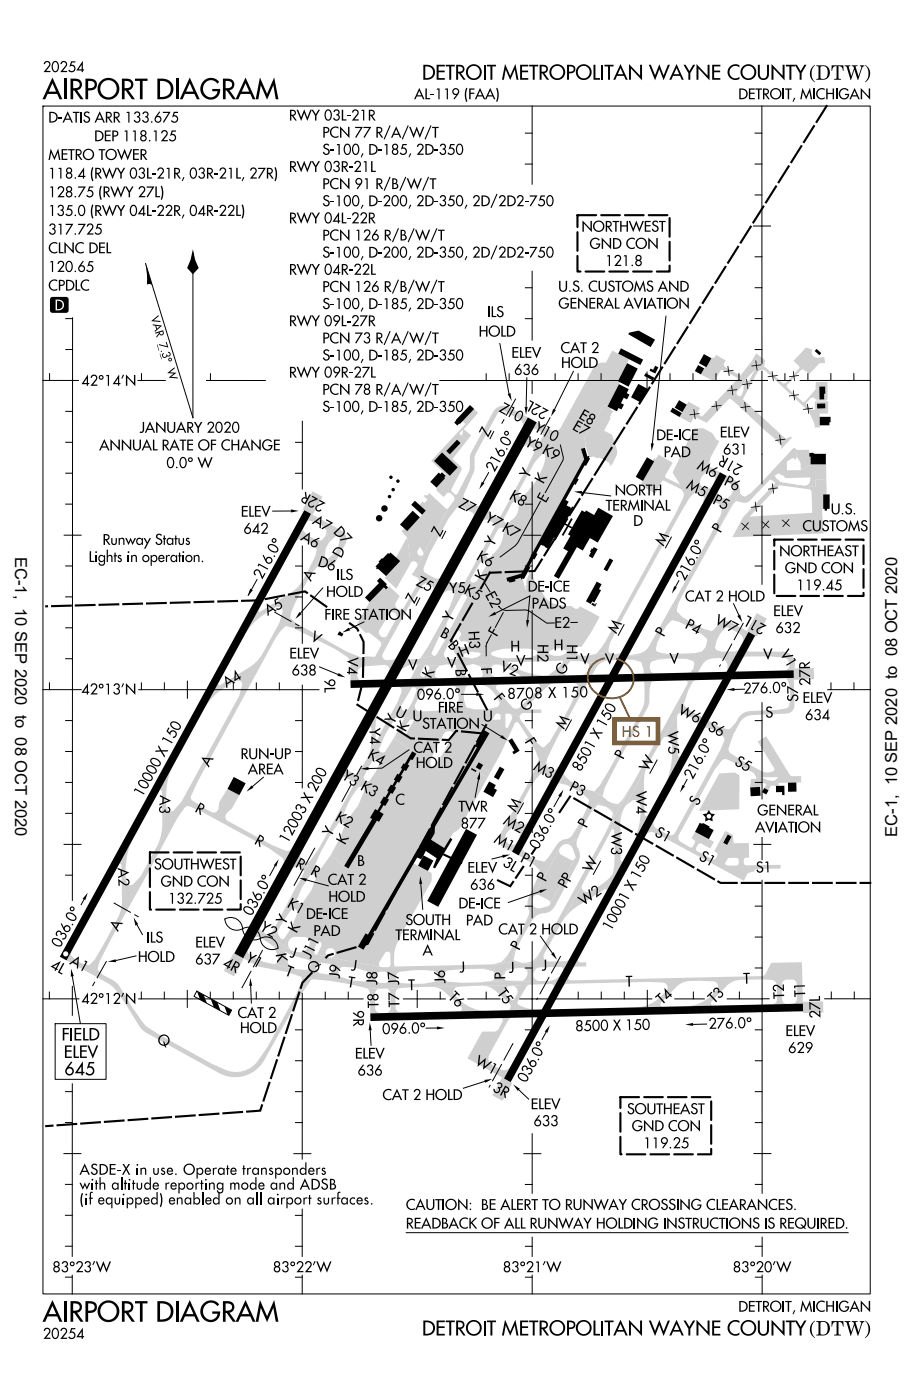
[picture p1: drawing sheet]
<svg xmlns="http://www.w3.org/2000/svg" width="137mm" height="210mm" viewBox="0 0 137 210" stroke-linecap="round" stroke-linejoin="round" font-family="sans-serif">
<defs><g id="words">
<g font-size="3.1">
<text x="6.4" y="14.9">AIRPORT DIAGRAM</text>
<text x="6.4" y="197.8">AIRPORT DIAGRAM</text>
</g>
<g font-size="2.5">
<text x="2.3" y="83.4" transform="rotate(90 2.3 83.4)">EC-1, 10 SEP 2020 to 08 OCT 2020</text>
<text x="134.3" y="125.2" transform="rotate(-90 134.3 125.2)">EC-1, 10 SEP 2020 to 08 OCT 2020</text>
</g>
<g font-size="2.3">
<text x="63.2" y="11.9">DETROIT METROPOLITAN WAYNE COUNTY(DTW)</text>
<text x="63.2" y="199.9">DETROIT METROPOLITAN WAYNE COUNTY(DTW)</text>
</g>
<text font-size="2" x="9.6" y="160.9">645</text>
<g font-size="1.9">
<text x="9.2" y="155.7">FIELD</text>
<text x="9.6" y="158.4">ELEV</text>
</g>
<g font-size="1.7">
<text x="6.4" y="10.8">20254</text>
<text x="62" y="14.9">AL-119 (FAA)</text>
<text x="110.5" y="14.9">DETROIT, MICHIGAN</text>
<text x="7.2" y="23.9">METRO TOWER</text>
<text x="7.2" y="18.4">D-ATIS ARR 133.675</text>
<text x="13.9" y="21.1">DEP 118.125</text>
<text x="43.3" y="18">RWY 03L-21R</text>
<text x="48.1" y="23.2">S-100, D-185, 2D-350</text>
<text x="48.3" y="20.6">PCN 77 R/A/W/T</text>
<text x="7.2" y="29.5">128.75 (RWY 27L)</text>
<text x="7.2" y="26.7">118.4 (RWY 03L-21R, 03R-21L, 27R)</text>
<text x="43.3" y="25.7">RWY 03R-21L</text>
<text x="48.2" y="28.3">PCN 91 R/B/W/T</text>
<text x="7.2" y="35.1">317.725</text>
<text x="7.2" y="32.3">135.0 (RWY 04L-22R, 04R-22L)</text>
<text x="43.3" y="33.4">RWY 04L-22R</text>
<text x="48.1" y="30.9">S-100, D-200, 2D-350, 2D/2D2-750</text>
<text x="87" y="34.7">NORTHWEST</text>
<text x="7.2" y="40.7">120.65</text>
<text x="7.2" y="37.9">CLNC DEL</text>
<text x="43.3" y="41.1">RWY 04R-22L</text>
<text x="48.1" y="38.6">S-100, D-200, 2D-350, 2D/2D2-750</text>
<text x="48.2" y="36">PCN 126 R/B/W/T</text>
<text x="88.2" y="37.3">GND CON</text>
<text x="90.6" y="39.8">121.8</text>
<text x="7.2" y="43.5">CPDLC</text>
<text x="48.1" y="46.3">S-100, D-185, 2D-350</text>
<text x="48.2" y="43.7">PCN 126 R/B/W/T</text>
<text x="72.9" y="47.5">ILS</text>
<text x="83.6" y="46.2">GENERAL AVIATION</text>
<text x="83.6" y="43.7">U.S. CUSTOMS AND</text>
<text x="43.3" y="48.8">RWY 09L-27R</text>
<text x="48.1" y="54">S-100, D-185, 2D-350</text>
<text x="48.3" y="51.4">PCN 73 R/A/W/T</text>
<text x="71.6" y="50.4">HOLD</text>
<text x="76.6" y="53.6">ELEV</text>
<text x="83.9" y="52.9">CAT 2</text>
<text x="12.2" y="57.7">42°14'N</text>
<text x="43.3" y="56.5">RWY 09R-27L</text>
<text x="48.3" y="59.1">PCN 78 R/A/W/T</text>
<text x="77" y="56.1">636</text>
<text x="84" y="55.1">HOLD</text>
<text x="20.9" y="64.8">JANUARY 2020</text>
<text x="48.1" y="61.7">S-100, D-185, 2D-350</text>
<text x="73" y="65.5" transform="rotate(-63 73 65.5)">Z</text>
<text x="74.6" y="61.5" transform="rotate(28 74.6 61.5)">Z1</text>
<text x="76.7" y="62.7" transform="rotate(28 76.7 62.7)">0</text>
<text x="79.8" y="64.4" transform="rotate(28 79.8 64.4)">Y1</text>
<text x="81.2" y="60.9" transform="rotate(-151 81.2 60.9)">2 L</text>
<text x="82" y="65.6" transform="rotate(28 82 65.6)">0</text>
<text x="82.3" y="61.5" transform="rotate(-151 82.3 61.5)">2</text>
<text x="85.6" y="64.2" transform="rotate(30 85.6 64.2)">E7</text>
<text x="86.5" y="62.6" transform="rotate(30 86.5 62.6)">E8</text>
<text x="98.2" y="65.9">DE-ICE</text>
<text x="107.7" y="65.5">ELEV</text>
<text x="14.9" y="67.4">ANNUAL RATE OF CHANGE</text>
<text x="24.9" y="70.1">0.0° W</text>
<text x="74" y="70.8" transform="rotate(-61 74 70.8)">2</text>
<text x="74.6" y="69.7" transform="rotate(-61 74.6 69.7)">1</text>
<text x="75.2" y="68.6" transform="rotate(-61 75.2 68.6)">6 .0 °</text>
<text x="78.4" y="66.6" transform="rotate(30 78.4 66.6)">Y9 K9</text>
<text x="79.1" y="71.7" transform="rotate(-61 79.1 71.7)">Y</text>
<text x="99.3" y="68.4">PAD</text>
<text x="104.2" y="70.2" transform="rotate(28 104.2 70.2)">M 6</text>
<text x="108.2" y="68">631</text>
<text x="110.2" y="69.3" transform="rotate(-151 110.2 69.3)">1 R</text>
<text x="111.3" y="69.9" transform="rotate(-151 111.3 69.9)">2</text>
<text x="36" y="77.3">ELEV</text>
<text x="47.7" y="74.7" transform="rotate(-151 47.7 74.7)">2 R</text>
<text x="48.8" y="75.3" transform="rotate(-151 48.8 75.3)">2</text>
<text x="68.5" y="75.9" transform="rotate(27 68.5 75.9)">Z7</text>
<text x="72.5" y="77.9" transform="rotate(30 72.5 77.9)">Y7 K7</text>
<text x="76.1" y="74.6" transform="rotate(30 76.1 74.6)">K8</text>
<text x="81.3" y="72.5" transform="rotate(-61 81.3 72.5)">K</text>
<text x="81.7" y="75.4" transform="rotate(-60 81.7 75.4)">E</text>
<text x="90.7" y="76.4">TERMINAL</text>
<text x="92" y="74.2">NORTH</text>
<text x="102.6" y="73" transform="rotate(28 102.6 73)">M 5</text>
<text x="106.6" y="75.3" transform="rotate(27 106.6 75.3)">P5</text>
<text x="108.2" y="72.5" transform="rotate(27 108.2 72.5)">P6</text>
<text x="124.5" y="77">U.S.</text>
<text x="15.4" y="81.6">Runway Status</text>
<text x="36.4" y="79.9">642</text>
<text x="44.9" y="80.8" transform="rotate(29 44.9 80.8)">A 6</text>
<text x="46.7" y="78.4" transform="rotate(29 46.7 78.4)">A 7</text>
<text x="49.8" y="79.7" transform="rotate(47 49.8 79.7)">D7</text>
<text x="51.1" y="83.6" transform="rotate(-61 51.1 83.6)">D</text>
<text x="65.9" y="80.5" transform="rotate(-63 65.9 80.5)">Z</text>
<text x="71.2" y="83.7" transform="rotate(30 71.2 83.7)">K6</text>
<text x="73.8" y="81.9" transform="rotate(-61 73.8 81.9)">Y</text>
<text x="94.8" y="78.7">D</text>
<text x="99.3" y="81.8" transform="rotate(-61 99.3 81.8)">M</text>
<text x="107.8" y="79.9" transform="rotate(-61 107.8 79.9)">P</text>
<text x="116.6" y="83.3">NORTHEAST</text>
<text x="120.1" y="79.5">CUSTOMS</text>
<text x="13.3" y="84.1">Lights in operation.</text>
<text x="39.2" y="86.8" transform="rotate(-61 39.2 86.8)">2</text>
<text x="39.8" y="85.7" transform="rotate(-61 39.8 85.7)">1</text>
<text x="40.4" y="84.6" transform="rotate(-61 40.4 84.6)">6 .0 °</text>
<text x="46.5" y="87.1" transform="rotate(-61 46.5 87.1)">A</text>
<text x="47.5" y="84.7" transform="rotate(18 47.5 84.7)">D6</text>
<text x="48.8" y="89.3">HOLD</text>
<text x="50.4" y="86.8">ILS</text>
<text x="62.1" y="87.6" transform="rotate(27 62.1 87.6)">Z5</text>
<text x="67.2" y="88.8" transform="rotate(-2 67.2 88.8)">Y5</text>
<text x="69.3" y="88.8" transform="rotate(29 69.3 88.8)">K5</text>
<text x="72.4" y="87" transform="rotate(-61 72.4 87)">K</text>
<text x="72.6" y="89.1" transform="rotate(62 72.6 89.1)">E2</text>
<text x="79" y="88.6">DE-ICE</text>
<text x="102.4" y="87.1" transform="rotate(-61 102.4 87.1)">2</text>
<text x="103" y="86" transform="rotate(-61 103 86)">1</text>
<text x="103.6" y="84.9" transform="rotate(-61 103.6 84.9)">6 .0 °</text>
<text x="117.5" y="85.8">GND CON</text>
<text x="119.2" y="88.4">119.45</text>
<text x="40.1" y="92.2" transform="rotate(-29 40.1 92.2)">A 5</text>
<text x="46.3" y="95.8" transform="rotate(28 46.3 95.8)">V</text>
<text x="48.6" y="92.8">FIRE STATION</text>
<text x="62" y="90.4" transform="rotate(-63 62 90.4)">Z</text>
<text x="65.8" y="95.2" transform="rotate(29 65.8 95.2)">B</text>
<text x="67.5" y="93.2" transform="rotate(-61 67.5 93.2)">Y</text>
<text x="70.1" y="94.5" transform="rotate(87 70.1 94.5)">H3</text>
<text x="74.3" y="95.4" transform="rotate(-60 74.3 95.4)">F</text>
<text x="79.6" y="91.1">PADS</text>
<text x="83" y="94" transform="rotate(-1 83 94)">E 2</text>
<text x="92.2" y="94.9" transform="rotate(-61 92.2 94.9)">M</text>
<text x="99.4" y="95.4" transform="rotate(-61 99.4 95.4)">P</text>
<text x="102.4" y="94" transform="rotate(27 102.4 94)">P4</text>
<text x="102.5" y="90">CAT 2 HOLD</text>
<text x="106.8" y="93.3" transform="rotate(27 106.8 93.3)">W 7</text>
<text x="113.7" y="93.1" transform="rotate(-151 113.7 93.1)">1 L</text>
<text x="114.8" y="93.7" transform="rotate(-151 114.8 93.7)">2</text>
<text x="115.7" y="92.2">ELEV</text>
<text x="116.1" y="94.8">632</text>
<text x="43.3" y="98.6">ELEV</text>
<text x="43.7" y="101.1">638</text>
<text x="48.5" y="101.6" transform="rotate(89 48.5 101.6)">9 L</text>
<text x="52" y="98.4" transform="rotate(92 52 98.4)">V4</text>
<text x="61.1" y="100.3" transform="rotate(-1 61.1 100.3)">V</text>
<text x="64.5" y="101.6" transform="rotate(-61 64.5 101.6)">K</text>
<text x="66.9" y="96.6" transform="rotate(50 66.9 96.6)">B</text>
<text x="67" y="100" transform="rotate(-1 67 100)">V</text>
<text x="68.2" y="100.1" transform="rotate(90 68.2 100.1)">B</text>
<text x="69" y="98.4" transform="rotate(-22 69 98.4)">H</text>
<text x="72" y="99.9" transform="rotate(87 72 99.9)">F</text>
<text x="74.8" y="100.4" transform="rotate(19 74.8 100.4)">V2</text>
<text x="76.4" y="97.5" transform="rotate(-1 76.4 97.5)">H</text>
<text x="77.3" y="99.7" transform="rotate(-1 77.3 99.7)">V</text>
<text x="80.5" y="96.4" transform="rotate(91 80.5 96.4)">H2</text>
<text x="82.9" y="97.3" transform="rotate(-1 82.9 97.3)">H</text>
<text x="84.4" y="101.2" transform="rotate(-61 84.4 101.2)">G</text>
<text x="84.8" y="96.4" transform="rotate(91 84.8 96.4)">H1</text>
<text x="86.9" y="99.4" transform="rotate(-1 86.9 99.4)">V</text>
<text x="90.6" y="99.4" transform="rotate(-1 90.6 99.4)">V</text>
<text x="100.3" y="99.4" transform="rotate(-1 100.3 99.4)">V</text>
<text x="114.3" y="98.7" transform="rotate(-1 114.3 98.7)">V</text>
<text x="116.7" y="97.9" transform="rotate(59 116.7 97.9)">V1</text>
<text x="121.3" y="101.4" transform="rotate(-91 121.3 101.4)">7 R</text>
<text x="12.2" y="103.9">42°13'N</text>
<text x="33.9" y="103" transform="rotate(-32 33.9 103)">A 4</text>
<text x="59" y="107.1" transform="rotate(27 59 107.1)">U</text>
<text x="61.8" y="108" transform="rotate(-1 61.8 108)">U</text>
<text x="62.4" y="104.8" transform="rotate(-1 62.4 104.8)">0</text>
<text x="63.7" y="104.7" transform="rotate(-1 63.7 104.7)">9</text>
<text x="64.9" y="104.7" transform="rotate(-1 64.9 104.7)">6 .0 °</text>
<text x="65.5" y="106.7">FIRE</text>
<text x="72.3" y="108" transform="rotate(-1 72.3 108)">U</text>
<text x="73.8" y="104.6" transform="rotate(51 73.8 104.6)">F</text>
<text x="76" y="104.6" transform="rotate(-1 76 104.6)">8</text>
<text x="78.6" y="104.6" transform="rotate(-1 78.6 104.6)">0</text>
<text x="78.8" y="106.6" transform="rotate(-45 78.8 106.6)">G</text>
<text x="80" y="104.5" transform="rotate(-1 80 104.5)">8</text>
<text x="82" y="104.5" transform="rotate(-1 82 104.5)">X 1</text>
<text x="85.4" y="104.4" transform="rotate(-1 85.4 104.4)">5</text>
<text x="91.1" y="108" transform="rotate(-61 91.1 108)">5</text>
<text x="91.7" y="106.9" transform="rotate(-61 91.7 106.9)">0</text>
<text x="101.4" y="106.8" transform="rotate(26 101.4 106.8)">W 6</text>
<text x="111.3" y="103.8" transform="rotate(-1 111.3 103.8)">2</text>
<text x="112.5" y="103.8" transform="rotate(-1 112.5 103.8)">7</text>
<text x="113.8" y="103.8" transform="rotate(-1 113.8 103.8)">6 .0 °</text>
<text x="114.6" y="107.4" transform="rotate(-3 114.6 107.4)">S</text>
<text x="119.5" y="105" transform="rotate(-91 119.5 105)">S7</text>
<text x="120.1" y="105.2">ELEV</text>
<text x="120.5" y="107.8">634</text>
<text x="121.3" y="102.7" transform="rotate(-91 121.3 102.7)">2</text>
<text x="26.1" y="110.6" transform="rotate(-61 26.1 110.6)">5</text>
<text x="26.7" y="109.5" transform="rotate(-61 26.7 109.5)">0</text>
<text x="36" y="113.6">RUN-UP</text>
<text x="54.9" y="113.4" transform="rotate(29 54.9 113.4)">K4</text>
<text x="55.3" y="109" transform="rotate(88 55.3 109)">Y4</text>
<text x="58.9" y="108.5" transform="rotate(-61 58.9 108.5)">Y</text>
<text x="60.7" y="109.6" transform="rotate(-61 60.7 109.6)">K</text>
<text x="61.9" y="112.7">CAT 2</text>
<text x="63.2" y="109.1">STATION</text>
<text x="78.5" y="111" transform="rotate(58 78.5 111)">F</text>
<text x="84.4" y="109.2" transform="rotate(-61 84.4 109.2)">M</text>
<text x="88.1" y="113.4" transform="rotate(-61 88.1 113.4)">0</text>
<text x="88.7" y="112.3" transform="rotate(-61 88.7 112.3)">1 X 1</text>
<text x="93.3" y="113.8" transform="rotate(-63 93.3 113.8)">P</text>
<text x="99.9" y="109.5" transform="rotate(88 99.9 109.5)">W 5</text>
<text x="105.8" y="109.3" transform="rotate(26 105.8 109.3)">S6</text>
<text x="21.3" y="119.4" transform="rotate(-61 21.3 119.4)">1</text>
<text x="21.9" y="118.3" transform="rotate(-61 21.9 118.3)">0</text>
<text x="22.5" y="117.2" transform="rotate(-61 22.5 117.2)">0</text>
<text x="23.1" y="116.1" transform="rotate(-61 23.1 116.1)">0</text>
<text x="23.7" y="115" transform="rotate(-61 23.7 115)">0 X 1</text>
<text x="23.9" y="119" transform="rotate(93 23.9 119)">A 3</text>
<text x="31.3" y="114.9" transform="rotate(-61 31.3 114.9)">A</text>
<text x="37.1" y="115.9">AREA</text>
<text x="47.9" y="117.6" transform="rotate(-61 47.9 117.6)">0</text>
<text x="48.5" y="116.5" transform="rotate(-61 48.5 116.5)">0</text>
<text x="51" y="116.5" transform="rotate(33 51 116.5)">Y3</text>
<text x="53.8" y="118.1" transform="rotate(29 53.8 118.1)">K3</text>
<text x="62.2" y="115">HOLD</text>
<text x="79.7" y="115.2" transform="rotate(27 79.7 115.2)">M 3</text>
<text x="85.1" y="118.2" transform="rotate(27 85.1 118.2)">P3</text>
<text x="86.9" y="115.6" transform="rotate(-61 86.9 115.6)">8</text>
<text x="87.5" y="114.5" transform="rotate(-61 87.5 114.5)">5</text>
<text x="95.2" y="118.4" transform="rotate(89 95.2 118.4)">W 4</text>
<text x="97" y="115.6" transform="rotate(-61 97 115.6)">W</text>
<text x="103.6" y="116.8" transform="rotate(-61 103.6 116.8)">2</text>
<text x="104.3" y="115.7" transform="rotate(-61 104.3 115.7)">1</text>
<text x="104.9" y="114.6" transform="rotate(-61 104.9 114.6)">6 .0 °</text>
<text x="109.8" y="114.4" transform="rotate(29 109.8 114.4)">S5</text>
<text x="29.1" y="121.5" transform="rotate(29 29.1 121.5)">R</text>
<text x="43.7" y="125.3" transform="rotate(-61 43.7 125.3)">2</text>
<text x="44.3" y="124.2" transform="rotate(-61 44.3 124.2)">0</text>
<text x="44.9" y="123.1" transform="rotate(-61 44.9 123.1)">0</text>
<text x="45.5" y="122" transform="rotate(-61 45.5 122)">3 X 2</text>
<text x="49.6" y="125.3" transform="rotate(-61 49.6 125.3)">Y</text>
<text x="50.1" y="122.8" transform="rotate(29 50.1 122.8)">K2</text>
<text x="59.2" y="120.5">C</text>
<text x="68.6" y="121.5">TWR</text>
<text x="69" y="124">877</text>
<text x="75.2" y="123.3" transform="rotate(29 75.2 123.3)">M 2</text>
<text x="77.2" y="121.6" transform="rotate(-61 77.2 121.6)">M</text>
<text x="81.7" y="125.1" transform="rotate(-61 81.7 125.1)">6 .0 °</text>
<text x="87.8" y="124" transform="rotate(-63 87.8 124)">P</text>
<text x="91.5" y="124.5" transform="rotate(90 91.5 124.5)">W 3</text>
<text x="97.9" y="125" transform="rotate(29 97.9 125)">S1</text>
<text x="104.5" y="120.7" transform="rotate(-62 104.5 120.7)">S</text>
<text x="113" y="124.6">AVIATION</text>
<text x="113.3" y="122.1">GENERAL</text>
<text x="17.6" y="129.9" transform="rotate(87 17.6 129.9)">A 2</text>
<text x="23" y="130.1">SOUTHWEST</text>
<text x="38" y="126.3" transform="rotate(29 38 126.3)">R</text>
<text x="43.1" y="126.3" transform="rotate(-61 43.1 126.3)">1</text>
<text x="44.1" y="129.7" transform="rotate(29 44.1 129.7)">R</text>
<text x="46.4" y="130.8" transform="rotate(29 46.4 130.8)">R</text>
<text x="51.6" y="126.5" transform="rotate(-61 51.6 126.5)">K</text>
<text x="53.5" y="129.6">B</text>
<text x="70" y="130.6">ELEV</text>
<text x="73.8" y="126.1" transform="rotate(29 73.8 126.1)">M 1</text>
<text x="75.1" y="129.5" transform="rotate(30 75.1 129.5)">3 L</text>
<text x="77.8" y="128.9" transform="rotate(27 77.8 128.9)">P1</text>
<text x="80.5" y="127.3" transform="rotate(-61 80.5 127.3)">0</text>
<text x="81.1" y="126.2" transform="rotate(-61 81.1 126.2)">3</text>
<text x="88.5" y="130.7" transform="rotate(-61 88.5 130.7)">W</text>
<text x="96.2" y="130.7" transform="rotate(-61 96.2 130.7)">5</text>
<text x="96.8" y="129.6" transform="rotate(-61 96.8 129.6)">0</text>
<text x="104.5" y="128.6" transform="rotate(29 104.5 128.6)">S1</text>
<text x="113.2" y="130.6" transform="rotate(-2 113.2 130.6)">S1</text>
<text x="24" y="132.7">GND CON</text>
<text x="25.2" y="135.3">132.725</text>
<text x="37.6" y="137.2" transform="rotate(-61 37.6 137.2)">0</text>
<text x="38.2" y="136.1" transform="rotate(-61 38.2 136.1)">3</text>
<text x="38.8" y="135" transform="rotate(-61 38.8 135)">6 .0 °</text>
<text x="42.9" y="135.7" transform="rotate(29 42.9 135.7)">K1</text>
<text x="45.8" y="137.6">DE-ICE</text>
<text x="49" y="132.4">CAT 2</text>
<text x="49.2" y="135">HOLD</text>
<text x="68.6" y="136">DE-ICE</text>
<text x="70.4" y="133.2">636</text>
<text x="81.7" y="132.1" transform="rotate(-63 81.7 132.1)">P</text>
<text x="84.8" y="133.1" transform="rotate(-61 84.8 133.1)">PP</text>
<text x="87.3" y="135.7" transform="rotate(-35 87.3 135.7)">W 2</text>
<text x="92.6" y="137.3" transform="rotate(-61 92.6 137.3)">0</text>
<text x="93.2" y="136.2" transform="rotate(-61 93.2 136.2)">0</text>
<text x="93.8" y="135.1" transform="rotate(-61 93.8 135.1)">1 X 1</text>
<text x="9" y="142" transform="rotate(-61 9 142)">0</text>
<text x="9.6" y="140.9" transform="rotate(-61 9.6 140.9)">3</text>
<text x="10.2" y="139.8" transform="rotate(-61 10.2 139.8)">6 .0 °</text>
<text x="17.7" y="139.5" transform="rotate(-61 17.7 139.5)">A</text>
<text x="20.6" y="144">HOLD</text>
<text x="21.9" y="141.1">ILS</text>
<text x="29.2" y="141.8">ELEV</text>
<text x="36.6" y="143.8" transform="rotate(29 36.6 143.8)">Y1</text>
<text x="38.8" y="139.1" transform="rotate(32 38.8 139.1)">Y2</text>
<text x="41.2" y="142.8" transform="rotate(79 41.2 142.8)">K</text>
<text x="42.6" y="138.5" transform="rotate(-61 42.6 138.5)">Y</text>
<text x="43.3" y="143.2" transform="rotate(17 43.3 143.2)">J</text>
<text x="44.4" y="139.8" transform="rotate(-61 44.4 139.8)">K</text>
<text x="46.5" y="143.5" transform="rotate(-63 46.5 143.5)">J1</text>
<text x="46.9" y="140.1">PAD</text>
<text x="47.4" y="141.7" transform="rotate(-63 47.4 141.7)">1</text>
<text x="59.2" y="140.7">TERMINAL</text>
<text x="60.7" y="138.5">SOUTH</text>
<text x="69.7" y="138.5">PAD</text>
<text x="74.6" y="139.9">CAT 2 HOLD</text>
<text x="77.7" y="142.3" transform="rotate(-63 77.7 142.3)">P</text>
<text x="91.4" y="139.4" transform="rotate(-61 91.4 139.4)">1</text>
<text x="92" y="138.4" transform="rotate(-61 92 138.4)">0</text>
<text x="7.4" y="144.9" transform="rotate(29 7.4 144.9)">4 L</text>
<text x="10.3" y="144.3" transform="rotate(29 10.3 144.3)">A 1</text>
<text x="29.2" y="144.4">637</text>
<text x="33.2" y="144.5" transform="rotate(29 33.2 144.5)">4 R</text>
<text x="42.6" y="146" transform="rotate(21 42.6 146)">T</text>
<text x="47.4" y="145.8" transform="rotate(-68 47.4 145.8)">Q</text>
<text x="50.8" y="146.5" transform="rotate(-84 50.8 146.5)">J9</text>
<text x="52" y="147.7" transform="rotate(9 52 147.7)">T</text>
<text x="52.5" y="145.2" transform="rotate(7 52.5 145.2)">J</text>
<text x="56.5" y="147.4" transform="rotate(-89 56.5 147.4)">J8</text>
<text x="59.7" y="147.4" transform="rotate(-94 59.7 147.4)">J7</text>
<text x="61.1" y="148.2" transform="rotate(-1 61.1 148.2)">T</text>
<text x="66.7" y="147.2" transform="rotate(-92 66.7 147.2)">J6</text>
<text x="67" y="149.4" transform="rotate(44 67 149.4)">T6</text>
<text x="68.8" y="145.6" transform="rotate(-1 68.8 145.6)">J</text>
<text x="74.3" y="148.7" transform="rotate(54 74.3 148.7)">T5</text>
<text x="75.6" y="146.6" transform="rotate(-91 75.6 146.6)">P</text>
<text x="76.2" y="145.6" transform="rotate(-1 76.2 145.6)">J</text>
<text x="81.1" y="145.3" transform="rotate(-1 81.1 145.3)">J</text>
<text x="93.7" y="147.7" transform="rotate(-1 93.7 147.7)">T</text>
<text x="111.3" y="147.2" transform="rotate(-1 111.3 147.2)">T</text>
<text x="117.4" y="149.5" transform="rotate(-92 117.4 149.5)">T2</text>
<text x="120.5" y="149.2" transform="rotate(-92 120.5 149.2)">T1</text>
<text x="12.2" y="150.3">42°12'N</text>
<text x="35.6" y="152.4">CAT 2</text>
<text x="35.9" y="154.6">HOLD</text>
<text x="52.8" y="151.2" transform="rotate(89 52.8 151.2)">9 R</text>
<text x="56.7" y="150.8" transform="rotate(-91 56.7 150.8)">T8</text>
<text x="57.2" y="154.8" transform="rotate(-1 57.2 154.8)">0</text>
<text x="58.5" y="154.8" transform="rotate(-1 58.5 154.8)">9</text>
<text x="59.7" y="154.7" transform="rotate(-1 59.7 154.7)">6 .0 °</text>
<text x="59.8" y="150.7" transform="rotate(-91 59.8 150.7)">T7</text>
<text x="86.1" y="154.4" transform="rotate(-1 86.1 154.4)">8</text>
<text x="87.4" y="154.3" transform="rotate(-1 87.4 154.3)">5</text>
<text x="88.6" y="154.3" transform="rotate(-1 88.6 154.3)">0</text>
<text x="89.9" y="154.3" transform="rotate(-1 89.9 154.3)">0 X 1</text>
<text x="94.8" y="154.2" transform="rotate(-1 94.8 154.2)">5</text>
<text x="99.1" y="150.4" transform="rotate(-41 99.1 150.4)">T4</text>
<text x="106" y="154" transform="rotate(-1 106 154)">2</text>
<text x="106.9" y="150.3" transform="rotate(-44 106.9 150.3)">T3</text>
<text x="107.3" y="154" transform="rotate(-1 107.3 154)">7</text>
<text x="108.5" y="154" transform="rotate(-1 108.5 154)">6 .0 °</text>
<text x="117.6" y="155.1">ELEV</text>
<text x="122.8" y="151.2" transform="rotate(-91 122.8 151.2)">7 L</text>
<text x="122.8" y="152.4" transform="rotate(-91 122.8 152.4)">2</text>
<text x="23.4" y="156" transform="rotate(27 23.4 156)">Q</text>
<text x="53.1" y="158.5">ELEV</text>
<text x="53.5" y="161">636</text>
<text x="70.9" y="159.3" transform="rotate(28 70.9 159.3)">W 1</text>
<text x="79.3" y="161.1" transform="rotate(-61 79.3 161.1)">3</text>
<text x="79.9" y="160" transform="rotate(-61 79.9 160)">6 .0 °</text>
<text x="118" y="157.6">629</text>
<text x="57.2" y="164.7">CAT 2 HOLD</text>
<text x="73.6" y="163.2" transform="rotate(29 73.6 163.2)">3 R</text>
<text x="78.7" y="162.2" transform="rotate(-61 78.7 162.2)">0</text>
<text x="79.4" y="166">ELEV</text>
<text x="93.8" y="166.8">SOUTHEAST</text>
<text x="79.9" y="168.6">633</text>
<text x="94.5" y="169.3">GND CON</text>
<text x="96.3" y="171.9">119.25</text>
<text x="11.9" y="178.1">with altitude reporting mode and ADSB</text>
<text x="11.9" y="175.8">ASDE-X in use. Operate transponders</text>
<text x="11.9" y="180.3">(if equipped) enabled on all airport surfaces.</text>
<text x="60.7" y="183.9">READBACK OF ALL RUNWAY HOLDING INSTRUCTIONS IS REQUIRED.</text>
<text x="60.7" y="181.1">CAUTION: BE ALERT TO RUNWAY CROSSING CLEARANCES.</text>
<text x="7.8" y="190.4">83°23'W</text>
<text x="40.9" y="190.4">83°22'W</text>
<text x="75.3" y="190.4">83°21'W</text>
<text x="109.7" y="190.4">83°20'W</text>
<text x="110.5" y="196.3">DETROIT, MICHIGAN</text>
<text x="6.4" y="200.4">20254</text>
</g>
<text font-size="1.7" fill="#fff" x="8.2" y="46.5">D</text>
<text font-size="1.7" fill="#955101" x="93.1" y="110.3">HS 1</text>
<g font-size="1.3">
<text x="22.5" y="47.6" transform="rotate(73 22.5 47.6)">VA R</text>
<text x="23.7" y="51.5" transform="rotate(73 23.7 51.5)">7 .3 °</text>
</g>
</g></defs>
<g fill="#cfcfcf">
<path d="M35 142.6l1.5 .9-1.5 2.6-1.5-.8z"/>
<path d="M113.3 91.8l1.5 .8-1.5 2.7-1.5-.9z"/>
<path d="M75.2 161.3l1.5 .8-1.5 2.7-1.5-.8z"/>
<path d="M120.2 149.9h3v1.7h-3z"/>
<path d="M118.8 100.1l3-.1v1.7h-3z"/>
<path d="M102.5 88.4l-.5 1.1z"/>
<path d="M109.7 75.5l-7.2 12.9 6.9-12.6z"/>
<path d="M85.1 146.2a.37 .37 0 0 0 .3 .5l28.6-.6a.57 .57 0 0 0 .6-.4l.8-1.6 4.6-.1 .2 6.2-1.7 .1a.76 .76 0 0 0 .8-.8l-.1-2a.71 .71 0 0 0-.6-.9h-.8a.8 .8 0 0 0-.8 .9l.1 2a.77 .77 0 0 0 .7 .8h-2.2a.76 .76 0 0 0 .7-.8v-2a.78 .78 0 0 0-.8-.8 21.4 21.4 0 0 0-5.2 0l-.6 .2-.7 .5-2.5 2.5a.38 .38 0 0 0-.1 .4 .38 .38 0 0 0 .4 .2l-4.2 .1a5.7 5.7 0 0 0 4-1.7l.7-.7a.76 .76 0 0 0 .1-.8 .76 .76 0 0 0-.6-.5 11.8 11.8 0 0 0-4.4 .1l-1 .6-2.4 2.4a.38 .38 0 0 0-.1 .5 .38 .38 0 0 0 .3 .2l-4.1 .1a5.7 5.7 0 0 0 3.9-1.7l.7-.7a.76 .76 0 0 0 .2-.9 .76 .76 0 0 0-.7-.4l-2.1-.1-12.2 .2-.3 .2-.3 .2z" fill-rule="evenodd"/>
<path d="M86.6 143.5a.38 .38 0 0 0 .3 .5h.8l.1 .6-1.7 .1-.3 .2z" fill-rule="evenodd"/>
<path d="M72.2 154.4h1.7l.4-.1 .3-.3 .6-1.2a.34 .34 0 0 0-.2-.4l1.7-.1-.4 .2-.3 .3-2.8 5.1a1.15 1.15 0 0 0 .5 1.5l1.2 .7a1.15 1.15 0 0 0 1.5-.5l-1 1.8-5.4-3z" fill-rule="evenodd"/>
<path d="M46.8 73.5l1.5 .9-1.5 2.6-1.5-.8z" fill-rule="evenodd"/>
<path d="M107.7 115.8l2.3-.2 .7 .4v5.1l-6.1 .3z" fill-rule="evenodd"/>
<path d="M111.9 97.3l.3 .2h4.7a1.91 1.91 0 0 1 1.9 2.8l-1.2 .1a1.04 1.04 0 0 0 .5-1.2 1.04 1.04 0 0 0-1-.8l-2-.2-3.4 .1-.5 .2z" fill-rule="evenodd"/>
<path d="M106 107.9l-.6 1.2 .4-.2a3.3 3.3 0 0 1 2.6 1.8l-.5 1.5-6.9 12.4a.77 .77 0 0 1-1 .3l-1.8-.9a.95 .95 0 0 1-.3-1.2l-1.1 2.1 .5-.3h.6l13.4 7.2 .6-1 .9-.4 .3-.3 3.7-.1v-.6l-5.1 .1-.3-.1-.1-.2v-.6l.3-.2h.5v-2.2h-2.3l-.1-1.2-1.1-.6-1.7 3 .4 .3 .1 .3-.3 .5-.2 .1h-.3l-2.2-1.2-.2-.3 .3-.7 .3-.2 1.5 .8 .5-1-2.8-1.5-.5 1 .4 .3 .1 .3a.93 .93 0 0 1-.5 .7l-1.8-.9-.2-.3v-.4l5.5-10 1.1-1.4 .3-.2 .5 .1 1.8 .8 2.1 1.2 .4 .8-.1 .1h-.7l-.1 1.3 1.5-.1 .2-.8 .7 .4-.3 .5 .6 .4 .4-.7h1.2l-.1-.4 3.4-.1v-.9h-1.3l-.4-.2-3.5-5.8-1.3 .8 2.5 4v.2a1.61 1.61 0 0 1-1.9 .3l-2.9-1.7-1.7-1-.2-.3-.2-.5a12.2 12.2 0 0 1 1.9-4.1 2.27 2.27 0 0 1 1.7-.9l5.1-.2a1.22 1.22 0 0 0 1.2-1.2l-.1-4.1h-1.1a5.1 5.1 0 0 1 .3 4.3l-.4 .2-1.3 .2-4 .2a2.39 2.39 0 0 0-2.1 1.7l-.8 .8-.4 .3-1.3-.4zM108.9 128.5l.3-.1h1.1l.2 .2 .1 .6a.38 .38 0 0 1-.4 .3l-1.2 .1-.4-.2-.1-.2zM113.9 116.3h2.5a.81 .81 0 0 1-1.3 .5z" fill-rule="evenodd"/>
<path d="M61 80.5l.5 3.8-2.2 3.8-1.7-1.6 2.3-2.5-.6-.6z" fill-rule="evenodd"/>
<path d="M45.5 78.9l-.1 .5 .7 .8 .9 .4 1.1 .3 .6-.7 .2-.8 .4 1.7-5.1 9.1-.6 1.3-.2 .9 .9 .8 7.6 4.3 2.2 .9a.55 .55 0 0 0 .6-.2l1.4 .1 3.2-5.7 1-1.5 2.4-4-.1-.5-1-.6 .8-1.2 4.7-8.7 .8-1.2 .1-.3a1.05 1.05 0 0 0-.8-.9l-.3 .1-.5 .6-1.1-1v-.4l1.3-1.4-.1-.1 .3-.4 .5 .1 1.5-1.5 .2 .3 .1 .4-1.6 2.9 .1 .3 .4 .3 .3 .1 .2-.1 1.7-3.4 .2-2.6 3.4-6.2a1.8 1.8 0 0 1 2.5-.7l2.7 1.5-.7 1.3-.1-.6-.4-.4-2.4-1.3h-.5l-.3 .2-3.5 6.3-.1 2.5-1.5 3.3a.82 .82 0 0 0 .2 1.2 3.3 3.3 0 0 0 1.8 .8l.3-.2-.9 1.7v-.3l-.2-.3-1.5-.8a.71 .71 0 0 0-1 .3l-1.1 1.4-2.8 5.3-.9 2.2v.3l.3 .4 1.4 .7 .3 .1 .4-.1-.9 1.8v-.2a1.03 1.03 0 0 0-1.5-.7l-1.8 2.6-4.3 7.8a.67 .67 0 0 0 .1 .7 .67 .67 0 0 0 .7 .3 1.2 1.2 0 0 0 1.2-.4l-1 1.9-.2-.5-.5-.3-3.3 .3a1.17 1.17 0 0 0-.8 .8 1.17 1.17 0 0 0 .4 1.2h-1.4l-.1-2.7-.2-.5-.4-.4-1.7-1.1-6.2-3.1-1.2-.3-.8 .8-.7 1-11.6 21.4-1 2.3 .2 .6 2.8 1.7a.74 .74 0 0 0 1.1-.6l.1-.9 1.3-1.9 1.7 .9-1.1 2a1.58 1.58 0 0 0-1 1.4l.2 .4 6.9 3.7 1.9 .8h.3l.6-.2-1.2 2.1v-.5l-.2-.3-1.9-1.4-10.2-5.5-1.8-.8-.6 .1-1.2 1.7-4.7 8.7-5.1 9.2-1.8 3.6-.3 1.1 .8 .8 1.4 .8a2.83 2.83 0 0 1 1.2 1.1l1.9 3.1 1.9 2.7 2.1 1.3 7.8 4.3 1.9 .9a4 4 0 0 0 5.1-1.4l1.3-2 4.3-7.7 .9-2.2v-.4l-.3-.2 2.2 .4h-.3l-.3 .2-1.5 2.1-5.6 10a5 5 0 0 1-6.7 1.7l-10.7-6-.9-.7a56.8 56.8 0 0 0-4-5.9l-1-.8-6.1-3.5 .7-1.4-.1 .7 .8 .7 .8 .5 1.2 .3 .8-.9 1.7-2.9 1.8-3.4 .5-1.4 .1-1.1-.1-5.3a.21 .21 0 0 0-.4-.1l2.1-3.8-.6 1.4-.3 1.5-.2 1.3v1.7l.2 .7 .4 .3 .4-.1 1.3-1.2 2.5-4.7 .4-1.1 .3-2.2-.1-4.7a.22 .22 0 0 0-.1-.2 .22 .22 0 0 0-.2 0l2-3.7-.5 1.3-.4 1.8a7.4 7.4 0 0 0 0 3.4 .61 .61 0 0 0 1 .2l1.2-1.3 8.6-15.9 .4-1.6v-.2l-.4-.4-.7 .1a11.8 11.8 0 0 0-3.3 2.5l-1.1 1.3 2-3.5v.2h.3l4.5-2.7 1.2-1.1 .4-.6 2.7-4.9 .5-1.9-.3-.4-.4-.1-.6 .2-2.4 1.6-1.2 1.3-.8 1.3 2-3.9 .2 .2h.2l5-3.1 1-1.1 1.1-1.8 1.1-2.2 .2-1.1-.8-.8-.9-.5-1-.2-.5 .5z" fill-rule="evenodd"/>
<path d="M46.5 76.9l4.6 2.5a1.49 1.49 0 0 1 .6 2l-1.5 2.8a1.35 1.35 0 0 1-1.6 .6l-.8-.2-1.1 1.2 2.1-3.8-.2 1.4 .2 .2 .3 .1a3.1 3.1 0 0 0 1.6-3.3l-.2-.2-.3 .1-.9 .8-.4-1.7-.8-.8-.8-.4-1.1-.3-.5 .5z" fill-rule="evenodd"/>
<path d="M57.5 87.9l.3 .3 .4-.5 1.6 1.5-.5 1a.72 .72 0 0 0 .1 .9 .72 .72 0 0 0 .9 0l-1 1.5a.64 .64 0 0 0-.2-.9 .64 .64 0 0 0-.9 .2l-1.3 2.3a.75 .75 0 0 0 0 .9 .75 .75 0 0 0 .9 .2l-.8 1.5v-.5l-.2-.4-1.6-1.2-.4 .1-1.4-1.4 1.9-3.3z" fill-rule="evenodd"/>
<path d="M63.6 74.1l.4 .1 .3-.4 2.4 2.3h.2h.2l-3.7 6.8-.1-.3-.5-.7-.3 .5a.52 .52 0 0 0 .1 .7 .52 .52 0 0 0 .7 0l-.8 1.6a.54 .54 0 0 0-.4-.7 .54 .54 0 0 0-.6 .3l-.5-3.8-.9-1 .4-.4 .5 .4 2.7-3.1-.9-.8 .4-.5 .3 .2 .5-.5-.6-.5z" fill-rule="evenodd"/>
<path d="M68.5 64.7l.6 .5 .8 .7-2.2 2.8 1.1 1-.3 .2-2.3-2.2-1.2 1.3 2.3 2.2-.5-.1-2.3-2.1z" fill-rule="evenodd"/>
<path d="M71 61.2l.6 .6-2.2 2.4 1.1 1-.6 .7-.8-.7 .2-.8-.5 .5-.3-.2 1.2-1.2-.5-.4z" fill-rule="evenodd"/>
<path d="M67.4 86.8a.39 .39 0 0 0 .4 .5h1.3l.5-.2-2.4 4 .8-2a.55 .55 0 0 0-.2-.6 .55 .55 0 0 0-.5-.1l-.7 .2-.4 .4z" fill-rule="evenodd"/>
<path d="M80.3 63.2l2.1 1.2a1.13 1.13 0 0 0 1.6-.5l-2.4 4.2-.2-.1a3.7 3.7 0 0 0-1.5 1.4l-8.1 14.9-2.8 5a71.4 71.4 0 0 0-4.4 8.5l.1 .2 .2 .2-2.1 .4 .2-.2 1.1-1.7 3.1-5.6 2.4-4 4.4-8.1a.73 .73 0 0 0-.2-.8 1.6 1.6 0 0 0-1.1-.4l-.5 .2 1-1.8v.5a1.48 1.48 0 0 0 1 .7 .66 .66 0 0 0 .8-.2l3.8-7.1 1.1-2.2a.7 .7 0 0 0-.3-1l-.7-.2-.6 .2 1-1.9a.53 .53 0 0 0 .3 .7l.6 .4a.54 .54 0 0 0 .8-.3l.2-.4a.55 .55 0 0 0-.2-.7l-.5-.4a.59 .59 0 0 0-.9 .2z" fill-rule="evenodd"/>
<path d="M62.4 99.5l1.5 .1-.5 .2-.5 .9 .1 .4 .3 .3 .4-.4 .6-.9-.1-.4-.3-.1h2.3l-.5 .1a1.72 1.72 0 0 0-.6 1.6l.6 .2-4.5 .1 .3-.2 .9-1.7z" fill-rule="evenodd"/>
<path d="M67 93l-.2 .7 .2 .8 .2-.1-.7 1.6a.51 .51 0 0 0-.1-.7 .51 .51 0 0 0-.7 .1z" fill-rule="evenodd"/>
<path d="M67.8 95.2v.6l.2 .4 1.6 2.2-1.2 .2v-.2l-1-1.9-.1-.2-.2 .1z" fill-rule="evenodd"/>
<path d="M68.2 99.5l1.4 .2-.2 .8 .3 .8 .7 .1-3 .1 .9-.2 .1-.8z" fill-rule="evenodd"/>
<path d="M71.8 99.7l2.3-.2a.94 .94 0 0 0-.7 1 .94 .94 0 0 0 .9 .8l-2.2 .1 .2-.3-.2-1z" fill-rule="evenodd"/>
<path d="M87.9 99.2l3-.3-1.1 .4a3.9 3.9 0 0 0-1.2 1.7h-1.5h.3a1.32 1.32 0 0 0 .7-1.6z" fill-rule="evenodd"/>
<path d="M84.1 98.9h1.2l-.8 1.1a.7 .7 0 0 0 .3 1.1l-2.8 .1 2.2-2 .1-.2z" fill-rule="evenodd"/>
<path d="M106.6 53.5l.3 .1 .3-.5 1.4 .9-.1 .3a.51 .51 0 0 0 .2 .7l2.1 1.2 1.7-2.2 .7-1.1 1.3 1-.2 1-1.3 .4-1.4 1.6-.4 .7-5.4 5.7-1.8-.9-.2 .1-.4 .8-1.7-.9 1.3-2.3 1.8 1-.3 .4a.51 .51 0 0 0 .3 .7l.3 .2 5.4-5.8-2.2-1.1a.34 .34 0 0 0-.5 .1l-.9 1.5-2-1.1 .7-1.1 .1 .1z" fill-rule="evenodd"/>
<path d="M113 55.3l1.3-.4h.2l2.6 2.4a.49 .49 0 0 0 .6-.1l1.9-2.1v-.3l-.8-.8 1.8-2 1 .3a.83 .83 0 0 0 0 .9 .83 .83 0 0 0 .8 .3l1-.1 .1 .9-.8 .1-1.6 1.6-.7-.6h-.5l-2 2.1a.36 .36 0 0 0 0 .5l2.4 2.2 1.8-2 .5-.2 .1 1.8h-.6a.51 .51 0 0 0-.8-.1l-.6 .6v.2l.8 .8 .4 .1v-.3h1.6l.5 .8h-1.3v2.1h-.7l-.1-.7-.8-1.7-6.6-6.1a.83 .83 0 0 0-1.2 .3l-2.1 4 6.2 5.7 .3 .1 .4-.2h.5l-1.8 1.9 .1-.4-.1-.3-1-1-6.3-5.8h-.5l1.3-1.3v.3a.48 .48 0 0 0 .6 .5l.3-.5 .1-.6a1.94 1.94 0 0 1 .3-1.3 .35 .35 0 0 0 .6 0z" fill-rule="evenodd"/>
<path d="M122.1 57.2h1.8v2.6l-.3 .2h-1.5v-.2h1.3l-.1-.9h.2v-1h-.9v.1l-.5 .2z" fill-rule="evenodd"/>
<path d="M122 60.1h1.6l.2-.1 .2 .2v1.7l-.5-.8v-.7h-1.2v.8l-.4-.1z" fill-rule="evenodd"/>
<path d="M97.9 68.6l.3 .1 .3-.7 2.2 1.3-1.1 2.1 .1 .1 2.1 1-1.1-1.8 3.2-6.6h1.3l1.4 .7 .6 1 .5 .2-1.3 2.5-.4 1.2 1.6 .9-.6 1v-.2a1.43 1.43 0 0 0-1.3-.7l-.7 .6-.3 1 .6 .7 .7 .2 .2-.2-.8 1.6-.1-.2-.5-.5-.7-.2-.9 .9-1.8 2.9-8.6 15.7-1.5 3.1-.2 1.1 .2 .3-2.1 .2 1.4-1.9 10.6-19.4 1.1-2.2a1.04 1.04 0 0 0-.5-1.3l-2.3-1.1a.28 .28 0 0 0-.5 .1l-.9 1.8-2.2-1.3 2-3.5-.2-.2z" fill-rule="evenodd"/>
<path d="M61.7 102.8l2.3-.1-.5 .2-1.4 2.6a.81 .81 0 0 0 .8 1l4.3-.3 1.1-.3 .4-1.2-.1-.8-.3-1.1-.6-.2h2.6l-.5 .1-.4 1.2 .1 .9 .3 1.1a6.3 6.3 0 0 0 4.8-.2l.1-.3v-.4l-.7-1.1a3.6 3.6 0 0 0-1.9-1.4h2.4a.46 .46 0 0 0-.2 .7l2.3 2.6a.83 .83 0 0 0 1.3 0l2.8-2.7a.45 .45 0 0 0-.2-.8h2.2l-.6 .3-3.4 3.3 .3 .3h2v.5h-2.6l-.4 .2-.2 .4-1.6-.5h-.4l-.9 .3-.2-.3a.44 .44 0 0 0-.6 .2l-.4 .6 .2 .1-6.1 2-.3-.2-.4-.1-5.4-1.7-1.3-.3a.93 .93 0 0 0-1.4 .4l1-2.1a.6 .6 0 0 0 .4 .6 .6 .6 0 0 0 .7-.1 6.1 6.1 0 0 0 1.2-3 .43 .43 0 0 0-.3-.3 .43 .43 0 0 0-.4 .1z" fill-rule="evenodd"/>
<path d="M83.7 127.2v.4l.3 .4 1.5 .7h.3l.2-.2-3.7 6.8v-.3l-.2-.2-1.4-.8-.4-.1-.4 .2z" fill-rule="evenodd"/>
<path d="M57.2 111.1l-.3 .7a.51 .51 0 0 0 .1 .8 .51 .51 0 0 0 .7-.3l1.2-1.8 2.8 2-1.1 1.8-.2-.1-.4 .8 .2 .1-.5 .8-.2-.1-.6 .9 .2 .1-.4 .7-.2-.1-.6 1 .3 .1-.5 .8-.3-.1-.5 1 .2 .1-.6 1-.3-.2-.8 1.3 .3 .2-4.2 7-2-1.6 1.2-2.2 .8-2a.53 .53 0 0 0-.2-.6 .53 .53 0 0 0-.7 .1l-1.2 1.8 3-5.5-.9 2a.52 .52 0 0 0 .3 .6 .52 .52 0 0 0 .7-.1 7.7 7.7 0 0 0 2-4 .53 .53 0 0 0-.9-.2l-1.1 1.5 2.3-3.9-.3 .7a.52 .52 0 0 0 .2 .7 .52 .52 0 0 0 .8-.3l.7-1 .5-1.2a.57 .57 0 0 0-.2-.7 .57 .57 0 0 0-.7 .2l-.4 .5z" fill-rule="evenodd"/>
<path d="M60.4 107.4l1.3 .3h-.2a2.49 2.49 0 0 0-1.1 1.7 .44 .44 0 0 0 .3 .6l1.2-2.2 5.2 1.6-.6 .3a11.6 11.6 0 0 0-2 4l-.1 .5 .1 .4a.5 .5 0 0 0 .7-.2l1.2-1.8 1.4-2.6v-.3l6.1-2h1v-.6l.8-.2v1.9l.2 .2 .7-1.3a.61 .61 0 0 0-.3-.9l1.5 .5 .1 .5 1.6 2.1a3.4 3.4 0 0 0 1.7 2l.3-.1 .8-.8 2.4-4.1 1.6-3.2 .2-1.1-.2-.2-.5-.2h2.1l-4.5 8.2-1.4 2.9-.3 1.2 .6 .6 .8 .1-.8 1.4v-.2a1.18 1.18 0 0 0-1.4-.5l-.8 .9-.9 1.4-1.7 3.4-.3 1 .1 .2 .5 .5 .8 .1-.7 1.4-.1-.1a1.35 1.35 0 0 0-1.3-.7l-.1 .1a1.87 1.87 0 0 0-.8 1.6 1.45 1.45 0 0 0 1.4 .8l-.5 .9-1.3-.7a1.37 1.37 0 0 1-.4-1.8l4.1-7.3 1.3-2.7 .4-1.3-.4-1.1-.8-1.4-.6-.1-.2-.4 .5-.2-1.6-2.3a.39 .39 0 0 0-.5 .3l-2.1 4.5-1.5 2.7-1.3-.7 .2-.4-.7-.4-.2 .4-.7-.4 2.6-4.3-.9-.5-1.4 2.4 .4 .2-16.3 28-.4-.2-1.1 2 .8 .5 7.5-13 2.7 1.5v1.1l-4.5 8-.5 1.1a4.6 4.6 0 0 0-.6 2.3v1.2l.3 .3-1.1 .1 .2-.4v-1.6a.43 .43 0 0 0-.3-.4 .43 .43 0 0 0-.5 .2l-.9 1.5v.3l.3 .3-7.5-1.4a.71 .71 0 0 0 .6-.9 .71 .71 0 0 0-1-.4 .71 .71 0 0 0-.1 1.1l-1.6-.2 .1-.1 .6-1.2a.4 .4 0 0 0-.1-.6 .4 .4 0 0 0-.6 .2l-.3 .8a.59 .59 0 0 0 .2 .9l-2.6-.4a1.44 1.44 0 0 0 1.5-1.9l-.5-.3-1.6-.1a1.11 1.11 0 0 0-1 .9 1.11 1.11 0 0 0 .5 1.2l-2.8-1.9 .9-1.3a1.1 1.1 0 0 0 .4 1.4l.2 .1 .3-.2a12.3 12.3 0 0 0 1.9-3.8 .54 .54 0 0 0-.4-.6 .54 .54 0 0 0-.6 .3l1-1.8v.1a.52 .52 0 0 0 .3 .6 .52 .52 0 0 0 .7-.3l1.1-1.6 .6-1.7a.51 .51 0 0 0-.2-.6 .51 .51 0 0 0-.7 .2l1-2-.1 .2a.58 .58 0 0 0 .3 .5 .58 .58 0 0 0 .7 0l1.3-1.9 2 1.6 .7 .4 4.2-7.2 .3 .2 .7-1.2-.6-.3 .6-1 .3 .2 .5-1-.2-.2 .5-.8 .2 .1 .6-.9-.2-.1 .4-.8 .2 .2 .6-.9-.3-.2 .5-.8 .3 .1 .5-.8-.3-.2 .5-.8 .2 .2 .6-1-3.4-2.3 1.5-2.8z" fill-rule="evenodd"/>
<path d="M70.7 114.1l.7 .4-.2 .3 .7 .4 .2-.3 1.3 .7-.4 .8-1.7-.9v-.1l-.7-.4-.1 .1-.2-.2z" fill-rule="evenodd"/>
<path d="M70.3 114.9l.2 .2v.1l.7 .4 .1-.1 1.7 .9-4.2 7.5-1 .8-1.3 2.2-2-1.2 .6-1v-.9z" fill-rule="evenodd"/>
<path d="M84.4 116l.9 .8 2.3 1.3 1.2 .3 1.3 .7 .9 .8 .8 .4a.72 .72 0 0 0 1-.1l1-1.3-2.3 4.3 .3-1.1a.77 .77 0 0 0-.4-1l-1.3-.7a.84 .84 0 0 0-1.2 .3l-1.5 2.7-.9 2.1-1.6 .9a1.14 1.14 0 0 0-1.2 .8l-3.8 6.9a1.16 1.16 0 0 0 0 1.5l-.1 2-3 5.2a.95 .95 0 0 0 .1 1.2h-1.5l2.8-4.8 1-2.7a3.1 3.1 0 0 1 0-2.2l1.4-3.1 .2-1-.8-.7-2.2-1.4 .5-.9a5.2 5.2 0 0 0 3.2 1.8l.5-.6 1.4-2.1a2.41 2.41 0 0 1 1.7-.8l.3-.2a15.7 15.7 0 0 0 2.7-5.4l-.1-.3a9.6 9.6 0 0 0-4.2-2.4z" fill-rule="evenodd"/>
<path d="M39 138.7a.57 .57 0 0 0 .2 .7l4.7 3 5.1 .7 .3 .2 7.8 1.5 17.7-.5 .6-.3h1.5l.7 .3 1.9-.1 .4-.1 .2-.3 22.8-41.4a.38 .38 0 0 0-.3-.6h1.7l-.4 .1-.3 .3-.6 1.2-.6 1.8-.8 1.6-2.5 3.9-1.9 3.3-5.7 10.2-10.1 18.8a.76 .76 0 0 0 .7 .9h2.6l.3-.1 .3-.3-1 1.8a.38 .38 0 0 0-.4-.6l-3.2 .1a1.02 1.02 0 0 0-.9 1 1.02 1.02 0 0 0 1 1l-2.8 .1a1.19 1.19 0 0 0 .7-1.9l-.5-.1h-2a1.01 1.01 0 0 0-1 .8 1.01 1.01 0 0 0 .6 1.1h.1l-2.5 .1a1 1 0 0 0 .9-.8 1 1 0 0 0-.6-1.1 32 32 0 0 0-6.8 .3 .88 .88 0 0 0-.4 .9 .88 .88 0 0 0 .6 .7l-2.2 .1a.85 .85 0 0 0 .6-.9 .85 .85 0 0 0-.7-.8 15.9 15.9 0 0 0-5.1 .2 .88 .88 0 0 0-.4 .9 .88 .88 0 0 0 .7 .7h-2.5a.85 .85 0 0 0 .8-.8 .85 .85 0 0 0-.8-.9h-.5a.86 .86 0 0 0-.8 .8 .86 .86 0 0 0 .7 .9l-2.5-.2a.82 .82 0 0 0 .8-.7 .82 .82 0 0 0-.5-.9 6.2 6.2 0 0 0-3.5-.6 .81 .81 0 0 0-.5 .8 .81 .81 0 0 0 .5 .8l-2.1-.5a.81 .81 0 0 0 .7-.7 .81 .81 0 0 0-.5-.8l-3.2-.7-2.4-.6-.8-.5a10.9 10.9 0 0 1-3.5-1.9l-.6-.3a.57 .57 0 0 0-.8 .2z" fill-rule="evenodd"/>
<path d="M46.1 143.6l2.2 .5a.79 .79 0 0 0-.9 .7 .79 .79 0 0 0 .6 .9l-2.4-.5a.81 .81 0 0 0 .9-.6 .81 .81 0 0 0-.4-1z" fill-rule="evenodd"/>
<path d="M40.9 141.6l2 .9h-.2v.2l.5 1.6a1.91 1.91 0 0 0 1.1 .8l-3.5-.8a.72 .72 0 0 0 .8-1l-.5-1.4z" fill-rule="evenodd"/>
<path d="M37.1 142.1a.57 .57 0 0 0 .3 .8l1.9 1 5 1.2 1.3 .1 5.6 1.1 1.5 .5 4.2 .3h3.1l1.9 .2 1.6-.1 1.4-.2 2.2-.1 2.1 .2 6.7-.3h6.2a2.29 2.29 0 0 0 2-1.2l-1.2 2.3a.38 .38 0 0 0-.4-.6l-5.9 .2h-4.5l-3.5 .2-7 .1a42.1 42.1 0 0 1-6.8 .1 35.1 35.1 0 0 0-7.7-1.3l-2.2-.4-1.8-.7-4.4-.8-2.3-1.3z" fill-rule="evenodd"/>
<path d="M54.8 147.9l2.1 .1a.76 .76 0 0 0-.8 .8l.1 2.1a.76 .76 0 0 0 .7 .7l-1.5 .1-.1-3.3-.1-.3z" fill-rule="evenodd"/>
<path d="M57.6 148l2.3-.1a.75 .75 0 0 0-.7 .8v2.1a.77 .77 0 0 0 .8 .8h-2.3a.75 .75 0 0 0 .8-.7l-.1-2.2a.76 .76 0 0 0-.8-.7z" fill-rule="evenodd"/>
<path d="M64.6 147.7h4a.76 .76 0 0 0-.7 .5 .76 .76 0 0 0 .2 .8l.9 .8a5.7 5.7 0 0 0 3.9 1.5l-4.1 .1 .3-.3-.1-.4-2.4-2.2a3 3 0 0 0-2-.8z" fill-rule="evenodd"/>
<path d="M72.2 147.5h4.3a.88 .88 0 0 0-.8 .6 .88 .88 0 0 0 .2 1l.9 .6 .6-.8a.87 .87 0 0 0-.8-1.4l2.7-.1-.5 .4-1.3 2.1v.3a4 4 0 0 0 2.7 .9h.3l-4.6 .1a.57 .57 0 0 0 .5-.3 .57 .57 0 0 0-.1-.7l-2.1-1.9a3 3 0 0 0-2-.8z" fill-rule="evenodd"/>
<path d="M84.9 126.4l1.6-.9a1.72 1.72 0 0 0 .2 1.8l.1 1-.2 .6-3.5 6.7a2.2 2.2 0 0 1-2.1 1.2l-.7 .3-.5 .5 .1-2 .5 .3a2.46 2.46 0 0 0 1.4-.2l.5-.2 3.8-7.1v-.5a2.44 2.44 0 0 0-.7-1.3z" fill-rule="evenodd"/>
<path d="M93.5 120.8a5.4 5.4 0 0 0-.6 3.2v4.6l.1 .2 .2 .2-2.4 4.4v-.3h-.3l-3.6 2.3a7.6 7.6 0 0 0-2.7 2.4l2.9-5.4a.8 .8 0 0 0 .3 1 .8 .8 0 0 0 .9 0l1.4-.8a5.3 5.3 0 0 0 2.1-2l.1-1.1 .1-1.4-.1-3.8a.22 .22 0 0 0-.1-.2 .22 .22 0 0 0-.2 .1z" fill-rule="evenodd"/>
<path d="M97.1 114.3a6.1 6.1 0 0 0-.7 2.9l.1 4.6a.31 .31 0 0 0 .2 .3 .31 .31 0 0 0 .3-.1l-2.5 4.6 .3-.7a10.9 10.9 0 0 0 1.1-5.3 .89 .89 0 0 0-1.3-.7l-1.1 .8z" fill-rule="evenodd"/>
<path d="M101.4 107.2v5.8a.25 .25 0 0 0 .2 .2 .25 .25 0 0 0 .2 0l-2.1 3.8a11.5 11.5 0 0 0 .7-6.4 .76 .76 0 0 0-1.3 0z" fill-rule="evenodd"/>
<path d="M102.4 105.2a.61 .61 0 0 0 .2 .6l.9 .7 1.5 .8-.7 1.3 .1-.3a3.7 3.7 0 0 0-2.5-1.5h-.3z" fill-rule="evenodd"/>
<path d="M56.9 106.1a6.9 6.9 0 0 0-.7 3.2v1.3l.1 .1h.2l-1.5 2.7a8.2 8.2 0 0 0 .6-4.4l-.3-.1z" fill-rule="evenodd"/>
<path d="M52 114.9l.2 .5 .8 .4h.3l1.2-1.5 .5-.9-2 4-.1-.3-1.1-.7-.3-.1-.3 .1z" fill-rule="evenodd"/>
<path d="M45 127.7a.72 .72 0 0 0 .3 1l.5 .3a.63 .63 0 0 0 .7-.3l-1.1 2a.94 .94 0 0 0-1.2-1l-.5 .4z" fill-rule="evenodd"/>
<path d="M59.7 102.8h2l-1.7 2.9-1 2.1a13 13 0 0 0-1.8 3.3l-2.4 4.4-6.7 11.8-1.8 3.9-1.1 1.6-.7 1.6a14 14 0 0 1-2 3.4l-1.7 2.6-.9-.6 .4 .1 .4-.3 5.8-10.9 1.2-1.6 5.3-9.7 3.9-7.6 2.6-4.6 .6-1.5a.65 .65 0 0 0-.4-.9z" fill-rule="evenodd"/>
<path d="M78.3 126.8v.4l-.5 .9-.2-.1z" fill-rule="evenodd"/>
<path d="M84.5 115.6l-.1 .4-.6 1.2h-.2l-.2 .3z" fill-rule="evenodd"/>
<path d="M90.4 60.6l1.1 .5-.2 .2 .5 .2-.5 .9v.3l-.9 1.8 1.2 .6 .8 2.5-.2 .8-.6 1.1-.3 .3v-.4l-.2-.1h.1l-1.6-.8v.1l-.2-.1-.1 .1-.6-.3v.1l-.5 .1-.4-1.4-.3-1.5z" fill-rule="evenodd"/>
<path d="M93.7 98.7l6.8-.1-2.2 .2a.98 .98 0 0 0-.9 .4 1.29 1.29 0 0 0 .1 1.4l1 .2h-2.1a2.55 2.55 0 0 0-.4-1.7l-1-.3z" fill-rule="evenodd"/>
<path d="M107.5 73.5v.4a1.2 1.2 0 0 0 1.3 .7 1.77 1.77 0 0 0 .9-1.6l-.4-.5a.79 .79 0 0 1 .5 1l-2.7 5 .8-1.6 .2-1a1.4 1.4 0 0 0-1.3-.7l-.4 .3z" fill-rule="evenodd"/>
<path d="M100.7 90.3l.6 1v.2l.4 .4 1 1.7a4.5 4.5 0 0 0-2.1-.8 8.2 8.2 0 0 0-2.5 4.5l.3 .3 1.7 .3-5.7 .2 1.2-.2a2.29 2.29 0 0 0 1.6-1.2z" fill-rule="evenodd"/>
<path d="M96.4 102l1.7-.1-.6 .2-.3 1.1v1.7l-.2 .8-5 9.3-1.5 3-.3 1.2-1.3-.7 .8-.9 1.5-2.4 5-9.3 .2-1.1z" fill-rule="evenodd"/>
<path d="M75.6 145.1l.6-.2h1.4l-1.8 .3-.1 .2-.2 .5h-.2a.78 .78 0 0 0 .7 .9h2.1l.3-.1 .3-.3-.3 .3-.3 .2-2.2-.1a.76 .76 0 0 1-.6-1.1z" fill-rule="evenodd"/>
<path d="M89 120.5l.5-.2h.3l1.6 .8a.77 .77 0 0 1 .4 1l-.3 1.1-.9 1.5 .8-1.7 .3-1.3-.9-.9-1.3-.3-.8 .8-1 1.6z" fill-rule="evenodd"/>
<path d="M91.1 120l1.2 .3h.3l.8-.9 1.6-2.6-1.2 2.1-1 1.3a.72 .72 0 0 1-1 .1z" fill-rule="evenodd"/>
<path d="M94 98.1l10-.3a1.72 1.72 0 0 0 1.8-2.2 12.4 12.4 0 0 0-3.1-2l-1-1.7 .4 .4 1.2 .8 2.1 1.1 1 .2 .4-.1 .7-.8a1.51 1.51 0 0 1 1.9-.4l2.6 1.5-.9 1.6a1.04 1.04 0 0 0-.4-1.3l-1.5-.9a.58 .58 0 0 0-.8 .1 3.6 3.6 0 0 0-1.3 3l.2 .2 .7 .2h1.9l.7-.3-1.8 3.4a1.45 1.45 0 0 0-.8-2l-.2-.1a2.81 2.81 0 0 0-2.5 .8l-.9 1.4h-1.5a1.19 1.19 0 0 0 .9-1.6l-1.1-.5h-3.1l-5.9 .1z" fill-rule="evenodd"/>
<path d="M100.7 90.3l.6 1v.2l.4 .4 1 1.7a4.5 4.5 0 0 0-2.1-.8 8.2 8.2 0 0 0-2.5 4.5l.4 .3 1.6 .3-5.7 .2 1.2-.2a2.29 2.29 0 0 0 1.6-1.2z" fill-rule="evenodd"/>
<path d="M108.9 71.3a2.96 2.96 0 0 1 1.6 1 1.93 1.93 0 0 1 .2 1.5l-1 1.7 .1-.1-.4 .4-7.5 13.6-.4 1-.2 .9-.6-1 5.7-10.3 3.4-6.5a.89 .89 0 0 0-.6-1.1l-.8-.2z" fill-rule="evenodd"/>
<path d="M119.3 67.4l1.8-.1v1.1h.2v1.1l.2 .1-1.7 .8a2.28 2.28 0 0 0-.6-2z" fill-rule="evenodd"/>
<path d="M78.1 140.5l-.9 1.9-.3 1v.3a1.95 1.95 0 0 0 1.8 .4l1-.2 .8-.8 .8-1.4-1.2 2.1-.2 .3-.4 .1-1.9 .1a.95 .95 0 0 1-.8-1.5z" fill-rule="evenodd"/>
<path d="M77.5 140.4l-2.1 3.7-.4 .2h-1.3l1.3-.3 .9-.9z" fill-rule="evenodd"/>
<path d="M72.4 145h1.2a.84 .84 0 0 1 .7 .6 .84 .84 0 0 1-.3 .9l-.5 .4-1.7 .1 1.5-.1a1.08 1.08 0 0 0 .9-1h-.2v-.3l-.2-.2z" fill-rule="evenodd"/>
<path d="M115.8 72.5l.8 .1-4.4 4.7 9.4-.5-.1-3.3-.3-.2-2.1-.3 .4-.4 2.6 .3v-1.1h1.6v2.2h-.5v2.2h-.2l.3 3.6-13.7 .6 1.6-2.9z" fill-rule="evenodd"/>
<path d="M110.7 73.8l.1-.1v.2l.3 .3 .5 .1 .8-.5 6.4-6.8 .5 .4-.2 1.4-.5-.3-.8 .6v1.3h2l1.7-.8h2.2v2.2h-1.6v1.1l-1.7-.2a.84 .84 0 0 0 .8-.9l.1-.3-3.7 .1-.5-.5v.1l-.6-.3-.6 .3 .9 1 2.7 .4-.4 .4-3.3-.5 .2-.2-.6-.5-.3 .1-2.2 2.4a1.69 1.69 0 0 1-1.6 1l-1.1-.3-.5 .5z" fill-rule="evenodd"/>
<path d="M74.1 99.5h.7l1.4-.4-.2 .2a10.6 10.6 0 0 0 6 1.9l-4.3 .1 .1-.1v-.2l-2.2-1.2a2.72 2.72 0 0 0-1.5-.3z" fill-rule="evenodd"/>
<path d="M89.1 54.7l-.2 .3-7.3 13.1a7.5 7.5 0 0 1-1.5 4l-1.5 1.9a.51 .51 0 0 1-.6 .5 .84 .84 0 0 1-.3-1.1l-1.1 2a.71 .71 0 0 1 1.2-.1l-.2 .6a2.24 2.24 0 0 1-1.2 2 .5 .5 0 0 1-.7 .5 .5 .5 0 0 1-.3-.7l.1-.2-1 1.8a.59 .59 0 0 1 .6-.3 .59 .59 0 0 1 .5 .3l-.3 .6a4.4 4.4 0 0 1-1.7 3.1l-.1 .4a.43 .43 0 0 1-.6 .1 .43 .43 0 0 1-.2-.5l.1-.4-1 1.7a.51 .51 0 0 1 .7-.2 .51 .51 0 0 1 .2 .7l-.8 1.4-.4 .6a.55 .55 0 0 1-.6 .4 .55 .55 0 0 1-.5-.4l-1.3 2.3a.43 .43 0 0 1 .5 0l.3 .3-3.4 6.6-1.2 2.1-2.7 .5-1.1 .1a.32 .32 0 0 1-.4-.3l-1 1.8a3.3 3.3 0 0 1 2.3-.7l1.5 .1h2.3a7 7 0 0 1 3.4 .1l1.2-.3 1 .3 3-.2 1.4-.4 7.9-.2 2.9 .1 .9 .2 3.3-.4h.9l.6-1-.6 .1-.8-.2-2.1 .2a3.5 3.5 0 0 1-2.8 .1l-.2-.7a.42 .42 0 0 1 .4-.5h.5l1.4-2.2 1.2-2.3-2.8-1.5-.2 .1-.2 .2h-.4a2.31 2.31 0 0 0-1.8-.4 4.1 4.1 0 0 1-2.7-1.3l-1.6-2.4-.1-.5-.1-.6-.5-.2-.1 .2-.5 1.1 .1 .6-.2 .2 .2 .3-.2 .2-.3-1.4-.3-.2v-.2l-.9 .2 .1 .3-1 .2v-.2l-.3 .1-.1-.6 2.2-.7 9.4-17-.4-1.6 .7-.3-.2-1.3 2.9-5 .5 .2 1.9-3.6-.3-.1 1.7-3.3-2.6-1.3-.9 1.8a1.8 1.8 0 0 0-1.6 .4zM68.2 94.6a.49 .49 0 0 1 .6-.1 .49 .49 0 0 1 .2 .6l-.3 .4 .2 .4 .9 .1a.46 .46 0 0 1 .4 .4 .46 .46 0 0 1-.3 .5 1.83 1.83 0 0 1-1.8-.6l1.3 1.9 .1-.3 1.1-.3 1.1 .1 .2 .1v.2a2.03 2.03 0 0 1-2.3 .4 4.5 4.5 0 0 1-2.5 .2l-.6-.3v-.6zM82.1 97.5a2.2 2.2 0 0 1 2.9 .1 2.54 2.54 0 0 1-2.8 .3zM73.6 97.6a6.6 6.6 0 0 1 3.3-.5h2.5a.84 .84 0 0 1 1 .7l-.3 .3-1 .3-3.3 .1a4.4 4.4 0 0 1-2.2-.5l-.1-.2z" fill-rule="evenodd"/>
</g>
<g fill="#000">
<path d="M93.9 54.4l1.6 .8-1.4 2.7-1.6-.8zM92.9 52.1l3.4 1.7-.5 .8-3.3-1.7zM96.6 55.8l1.3 .7-.2 .5-1.3-.7zM95.5 57.5l1.5 .7-1.1 2-1.4-.7zM104.5 54.6l.9 .5-.5 .9-.9-.5zM105.4 53l1.1 .6-.8 1.4-1.1-.6zM122.2 52.2l.7 .7-.3 .3-.7-.7zM45.5 76.4l1 .5-36.5 66.8-1.1-.5zM61.8 76.4l1 1-1.8 2.1-1.1-1zM62.1 75l1.6 1.4-.5 .6-1.7-1.4zM66.2 67.7l2.3 2.2-1.2 1.3-2.3-2.2zM68.4 65.8l.5 .5-1.6 1.7-.5-.5z"/>
<path d="M96.8 68.4l1.1 .7-1.7 2.9-1-.6zM100.7 61l1.3 .8-.3 .6-1.4-.8zM101.6 59.9l1.2 .7-.7 1.1-1.1-.7zM122.3 60.4h1.2v.7l-1.2 .1zM91.2 83.6l.6 .3-.9 1.6-.6-.3zM35 116.3l1.8 .9-1 1.8-1.7-.9zM70.6 115l.7 .4-.1 .2-.7-.4zM71.6 114.1l.7 .4-.4 .7-.7-.4zM74.8 114.8l.7 .3-.9 1.6-.7-.4zM112.3 117.9l1.5-.1v1.3l-1.4 .1zM114.4 117.9l.6 .4-.3 .6-.7-.3zM117.9 117.2l1.3-.1v1.4h-1.2z"/>
<path d="M52.5 101.8l66.3-1.5v1.2l-66.3 1.5zM69.8 124.1l1.6 .9-5.8 10.7-1.6-.9zM63.4 128l1.5 .8-.9 1.6-1.4-.8zM107.7 70.7l1 .5-31.1 56.8-1-.5zM108.9 124.9l.6 .3-.7 1.3-.5-.4zM79 62.5l1.3 .7-43.9 80.2-1.3-.7zM55.4 151.7l64.8-1.5v1.2l-64.8 1.4zM112 94.6l1 .5-36.6 66.9-1-.6z"/>
<path d="M94.2 49.8l1.4-.3 2.4 1.3-.6 1.2-3.4-2z" fill-rule="evenodd"/>
<path d="M97.4 55.2l.4 .2 .3-.7 .4 .3-.4 .9-.9-.4z" fill-rule="evenodd"/>
<path d="M108.9 54.8h.1l.1 .7 .7-.1v.1l-.7 .1 .1 .7h-.1l-.1-.7-.7 .1v-.1l.7-.1z" fill-rule="evenodd"/>
<path d="M109.4 57.7h.2v.6h.7v.1l-.6 .1v.6l-.1 .1-.1-.7-.6 .1-.1-.1 .7-.1z" fill-rule="evenodd"/>
<path d="M111.7 56.7h.1l.1 .7 .7-.1v.1l-.7 .1 .1 .7h-.1l-.1-.7-.7 .1v-.1l.7-.1z" fill-rule="evenodd"/>
<path d="M113.1 54l.1-.1 .1 .7 .7-.1v.2h-.7l.1 .7h-.1l-.1-.6-.7 .1v-.2l.7-.1z" fill-rule="evenodd"/>
<path d="M115.5 55.6l.1-.1 .1 .7 .7-.1v.2h-.7l.1 .7h-.1l-.1-.6-.7 .1v-.2l.7-.1z" fill-rule="evenodd"/>
<path d="M118.7 58.4h.1l.1 .7 .7-.1v.1l-.7 .1 .1 .7h-.1l-.1-.7-.7 .1v-.1l.7-.1z" fill-rule="evenodd"/>
<path d="M118.7 55.6l.1-.1 .1 .7 .7-.1v.2h-.7l.1 .7h-.1l-.1-.6-.7 .1v-.2l.7-.1z" fill-rule="evenodd"/>
<path d="M122.6 57.9h.9v1h-.2l.1 .9h-.7z" fill-rule="evenodd"/>
<path d="M65.7 70.7l.2 .3 .2-.3 .6 .5-.2 .3 .1 .1-1.3 1.4-.9-.9z" fill-rule="evenodd"/>
<path d="M70.3 60.6l.7 .6-2.2 2.3-.1-.1-.2 .3-.5-.5 .3-.3h-.1z" fill-rule="evenodd"/>
<path d="M92.6 57.5l1.5 .8-.3 .5 .4 .3-.4 .7-.4-.3-.5 .8 .5 .3-.4 .7-.4-.2-.3 .5-1.4-.8z" fill-rule="evenodd"/>
<path d="M103.8 61.3l.1-.1 .1 .7 .7-.1v.2h-.7l.1 .7h-.1l-.1-.6-.7 .1v-.2l.7-.1z" fill-rule="evenodd"/>
<path d="M107.1 60h.1l.1 .7 .7-.1v.1l-.7 .1 .1 .7h-.1l-.1-.7-.7 .1v-.1l.7-.1z" fill-rule="evenodd"/>
<path d="M111.4 60.2h.1l.1 .6h.7v.1l-.7 .1 .1 .6-.1 .1-.1-.7-.7 .1v-.1l.7-.1z" fill-rule="evenodd"/>
<path d="M111 78.2l.5 .5 .5-.5h.1l-.5 .6 .6 .4-.1 .1-.5-.4-.5 .5-.1-.1 .5-.5-.6-.5z" fill-rule="evenodd"/>
<path d="M113 75.1h.1l.1 .7 .7-.1v.1l-.7 .1 .1 .7h-.1l-.1-.7-.7 .1v-.1l.7-.1z" fill-rule="evenodd"/>
<path d="M114.1 78l.5 .4 .4-.5 .1 .1-.4 .5 .5 .5-.1 .1-.5-.5-.5 .5 .4-.6-.5-.4z" fill-rule="evenodd"/>
<path d="M115.5 72.4h.2v.7l.7-.1v.1l-.6 .1 .1 .7h-.2l-.1-.7-.6 .1-.1-.1 .7-.1z" fill-rule="evenodd"/>
<path d="M116.6 65.1h.2v.7l.7-.1v.1l-.6 .1 .1 .7h-.2l-.1-.7-.6 .1-.1-.1 .7-.1z" fill-rule="evenodd"/>
<path d="M117.1 77.8l.5 .4 .5-.5 .1 .1-.5 .5 .5 .4v.1l-.6-.4-.4 .5-.1-.1 .4-.5-.5-.4z" fill-rule="evenodd"/>
<path d="M120.8 60.5l.1-.1 .1 .7 .7-.1v.2h-.7l.1 .7h-.1l-.1-.6h-.7v-.1l.7-.1z" fill-rule="evenodd"/>
<path d="M121.1 67.8h.6l.2 .1h1.7v1.6h-2.3v-1.1h-.2z" fill-rule="evenodd"/>
<path d="M122.7 62.4h1.6v.8h-.2v.5h-1.4z" fill-rule="evenodd"/>
<path d="M123.2 74h1v2.2h-.4v.2h-.4v-.2h-.2z" fill-rule="evenodd"/>
<path d="M50.8 94.5l.6 .4-.2 .4-.7-.3z" fill-rule="evenodd"/>
<path d="M56.9 86.5l1 .9-.1 .2 .3 .3-.3 .3-.3-.3-2.2 2.2-.7-.7 2.1-2.1-.3-.3z" fill-rule="evenodd"/>
<path d="M57.2 83.5l.1 .1 .8-.8 .1 .1 .2-.2 1.5 1.3-2.1 2.2-1.2-1.1-.1 .1-.3-.4 .6-.6-.1-.1z" fill-rule="evenodd"/>
<path d="M87 67.2l.5-.2 .4 1.3h.3l-.1 .2 .2 .1-.6 1.1-.2-.1-1.1 2 .2 .1-.5 .9-.2-.1-1.3 2.3 .5 .3-.3 .6 .6 .3v.1h.1l.1-.3 .3 .1-1.3 2.4 .3 .2 .6-.9 .2 .1-.5 .9 .4 .3-.1 .2-.4-.2-.8 1.3-.2-.1 .8-1.4-.5-.2-1.2 2.4-.3-.2 .1-.2h-.1l-.9 1.6-1-.6-.7 1.3 .2 .1-.5 .9-.2-.1-.6 1.1 .2 .1-1 1.8-.2-.1-.1 .2-.1-.1v-.2l-.9 .2 .1 .3-1 .2v-.2l-.3 .1-.1-.6 2.2-.7 1.2-2 .2-.6 8-14.4z" fill-rule="evenodd"/>
<path d="M87.1 76.4l.5 .3 .1-.3 1.2 .7 .7-1.1 2.1 1.2-2.2 4-1.2-.7-1.1 1.9-.9-.5-2.7 4.7-.7-.4 2.1-3.7-.7-.4 1.1-1.9-.4-.2z" fill-rule="evenodd"/>
<path d="M89.3 87.1l.8 .4-.4 .7 .3 .1-1 1.9-.4-.2-.2 .4-.7-.4z" fill-rule="evenodd"/>
<path d="M88.7 90.2l.3 .2v.2l.2-.3h.1l-.2 .5-.6-.3z" fill-rule="evenodd"/>
<path d="M88.6 82.1l.1 .1 .2-.3 .6 .3-.8 1.4-.6-.4 .3-.6h-.1z" fill-rule="evenodd"/>
<path d="M73.2 117l1 .5-.3 .5 .5 .2-.6 1.1-1.4-.8z" fill-rule="evenodd"/>
<path d="M76.1 110.9l.5-.4 1.2 1.9-.9 .5-.2-.4 .3-.1z" fill-rule="evenodd"/>
<path d="M116.1 117.6h1.3v1.4h-.3v-.4h-.9z" fill-rule="evenodd"/>
<path d="M61.7 112.5l.6 .3-.6 1-.2-.2-.5 .8 .3 .2-.5 .8-.3-.1-.5 .8 .3 .2-.6 .9-.2-.2-.4 .8 .2 .1-.6 .9-.2-.1-.5 .8 .2 .2-.5 1-.3-.2-.6 1 .6 .3-.7 1.2-.3-.2-4.2 7.2-.7-.4 4.2-7-.3-.2 .8-1.3 .3 .2 .6-1-.2-.1 .5-1 .3 .1 .5-.8-.3-.1 .6-1 .2 .1 .4-.7-.2-.1 .6-.9 .2 .1 .5-.8-.2-.1 .4-.8 .2 .1z" fill-rule="evenodd"/>
<path d="M72.4 109.3l.9 .5-8.2 14v.9l-.6 1 2 1.2 .9-1.5 .3 .2-2.6 4.4-.3-.2 .6-1.3-1.7-1.1-.7 1.2-.6-.2-8 13.8-.8-.5 1.1-2 .4 .2 16.3-28-.4-.2z" fill-rule="evenodd"/>
<path d="M104.7 123.1l.4 .2 .1-.1 1 .5-.1 .2 .7 .3-.7 1.4-2.1-1.1z" fill-rule="evenodd"/>
<path d="M62.9 179.4l-.8 1.7h.3l.2-.4h.7l.2 .4h.2zM62.9 179.8l.3 .7h-.6z" fill-rule="evenodd"/>
<path d="M63.8 182.2l-.8 1.7h.2l.2-.4h.8l.2 .4h.2zM63.8 182.6l.3 .7h-.6z" fill-rule="evenodd"/>
<path d="M67.9 182.2l-.8 1.7h.2l.2-.4h.8l.2 .4h.2zM67.9 182.6l.3 .7h-.6z" fill-rule="evenodd"/>
<path d="M68.6 179.4l1.2 1.3v-1.2h.2v1.7l-1.2-1.3v1.2h-.2z" fill-rule="evenodd"/>
<path d="M75.6 179.4l-.7 1.7h.2l.2-.4h.7l.2 .4h.2zM75.6 179.8l.3 .7h-.6z" fill-rule="evenodd"/>
<path d="M76.2 182.2l-.8 1.7h.3l.1-.4h.8l.2 .4h.2zM76.2 182.6l.3 .7h-.6z" fill-rule="evenodd"/>
<path d="M82 182.2l1.2 1.3v-1.2h.2v1.7l-1.1-1.3v1.2h-.3z" fill-rule="evenodd"/>
<path d="M86.6 182.2l-.8 1.7h.2l.2-.4h.7l.2 .4h.2zM86.6 182.6l.2 .7h-.5z" fill-rule="evenodd"/>
<path d="M87.3 179.4l1.2 1.3v-1.2h.2v1.7l-1.2-1.3v1.2h-.2z" fill-rule="evenodd"/>
<path d="M91.8 179.4l-.7 1.7h.2l.2-.4h.7l.2 .4h.2zM91.8 179.8l.3 .7h-.6z" fill-rule="evenodd"/>
<path d="M95.4 182.2l1.2 1.3v-1.2h.2v1.7l-1.2-1.3v1.2h-.2z" fill-rule="evenodd"/>
<path d="M99.9 182.2l1.2 1.3v-1.2h.2v1.7l-1.2-1.3v1.2h-.2z" fill-rule="evenodd"/>
<path d="M101.8 179.4l1.2 1.3v-1.2h.2v1.7l-1.2-1.3v1.2h-.2z" fill-rule="evenodd"/>
<path d="M109.8 179.4l-.8 1.7h.3l.1-.4h.8l.2 .4h.2zM109.8 179.8l.3 .7h-.6z" fill-rule="evenodd"/>
<path d="M111 182.2l1.2 1.3v-1.2h.2v1.7l-1.2-1.3v1.2h-.2z" fill-rule="evenodd"/>
<path d="M112.5 179.4l-.8 1.7h.3l.1-.4h.8l.2 .4h.2zM112.5 179.8l.3 .7h-.6z" fill-rule="evenodd"/>
<path d="M113.4 179.4l1.2 1.3v-1.2h.2v1.7l-1.2-1.3v1.2h-.2z" fill-rule="evenodd"/>
<circle cx="56.7" cy="77.6" r=".48"/>
<circle cx="57.5" cy="76.1" r=".48"/>
<circle cx="58.3" cy="74.3" r=".26"/>
<circle cx="58.5" cy="71.4" r=".26"/>
<circle cx="58.8" cy="73.3" r=".26"/>
<circle cx="59.6" cy="72" r=".26"/>
</g>
<path d="M8.3 153.2h7.6v8.4h-7.6zM60.8 184.5h66.1" fill="none" stroke="#000" stroke-width=".15"/>
<path d="M90.4 98.6a2.9 2.9 0 0 0-2.4 2.5 2.9 2.9 0 0 0 1.9 3 3.4 3.4 0 0 0 4.9-2.1 3.2 3.2 0 0 0-2.4-3.4M92.8 104.3l1.4 3" fill="none" stroke="#955101" stroke-width=".28"/>
<path d="M91.6 107.3v4.2h7.2v-4.2zM92.3 108h5.8v2.9h-5.8z" fill-rule="evenodd" fill="#955101"/>
<g fill="#000">
<path d="M37.7 117.5l.2 .4-1 .6zM13.1 133.6l-.3 1.1-.4-.2zM20 137.3l.7 1-.4 .3zM41.7 128.6l-.4 1.1-.3-.2zM44.7 131.4l1.2 .1-.1 .4zM62.9 131.1l.3 1.2h-.5zM75.1 128l1.3-.1-1.2 .5zM80.7 133.2l1.2-.1-1 .6zM16.1 143.9l1.2-.3 .1 .4zM37.5 146.4l.3 1.2h-.5zM55.4 153l.2 1.2h-.4zM82.3 153.5l-.4 1.1-.4-.2z"/>
<path d="M82.5 142.8l.4-.3 .4 1.1zM72.5 161.6l1.2-.1-1.1 .6zM76.8 162.3l1 .7-.3 .3z"/>
<path d="M7.8 11.6l-1.4 3.3h.4l.3-.8h1.5l.3 .8h.4zM7.8 12.5l.6 1.2h-1.1z" fill-rule="evenodd"/>
<path d="M10.1 16.6l-.7 1.8h.2l.2-.5h.7l.2 .5h.2zM10.1 17.1l.3 .7h-.6z" fill-rule="evenodd"/>
<path d="M12.4 9.1l-1 1.5h.8v.2h.2v-.2h.2v-.2h-.2zM12.2 9.7v.7h-.4z" fill-rule="evenodd"/>
<path d="M14.9 16.6l-.8 1.8h.3l.1-.5h.8l.2 .5h.2zM14.9 17.1l.3 .7h-.6z" fill-rule="evenodd"/>
<path d="M28.4 11.6l-1.5 3.3h.4l.4-.8h1.4l.4 .8h.4zM28.4 12.5l.6 1.2h-1.2z" fill-rule="evenodd"/>
<path d="M36.7 11.6l-1.4 3.3h.4l.3-.8h1.5l.3 .8h.4zM36.7 12.5l.6 1.2h-1.1z" fill-rule="evenodd"/>
<path d="M38.9 11.6l1.1 2.4 1-2.4 .7 3.3h-.4l-.4-2.1-.9 2.1-1-2.1-.3 2.1h-.4z" fill-rule="evenodd"/>
<path d="M58.3 18.8h.2l-.9 2.1-.2-.1z" fill-rule="evenodd"/>
<path d="M61 18.8h.2l-.9 2.1-.2-.1z" fill-rule="evenodd"/>
<path d="M62.8 13.2l-.8 1.7h.2l.2-.5h.7l.2 .5h.2zM62.8 13.6l.2 .7h-.5z" fill-rule="evenodd"/>
<path d="M64.4 18.8h.2l-.9 2.1-.2-.1z" fill-rule="evenodd"/>
<path d="M69.8 13.1l.2 .1a2.58 2.58 0 0 0 0 2l-.2 .1a2.57 2.57 0 0 1 0-2.2z" fill-rule="evenodd"/>
<path d="M71.9 13.2l-.8 1.7h.2l.2-.5h.7l.2 .5h.2zM71.9 13.6l.2 .7h-.5z" fill-rule="evenodd"/>
<path d="M73.4 13.2l-.8 1.7h.2l.2-.5h.7l.2 .5h.2zM73.4 13.6l.3 .7h-.6z" fill-rule="evenodd"/>
<path d="M74.3 13.2l.1-.1a2.57 2.57 0 0 1 0 2.2l-.1-.1a2.58 2.58 0 0 0 0-2z" fill-rule="evenodd"/>
<path d="M75.6 9.6l.8 1.7 .7-1.7 .5 2.3h-.3l-.2-1.5-.7 1.6-.7-1.6-.3 1.5h-.3z" fill-rule="evenodd"/>
<path d="M92.9 9.6l-1.1 2.3h.3l.3-.5h1l.2 .5h.4zM92.9 10.2l.4 .9h-.8z" fill-rule="evenodd"/>
<path d="M94.1 9.6l1.7 1.7v-1.6h.3v2.3l-1.7-1.8v1.7h-.3z" fill-rule="evenodd"/>
<path d="M101.3 9.6l-1.1 2.3h.3l.2-.5h1.1l.2 .5h.3zM101.3 10.2l.4 .9h-.8z" fill-rule="evenodd"/>
<path d="M104.2 9.6l1.7 1.7v-1.6h.3v2.3l-1.7-1.8v1.7h-.3z" fill-rule="evenodd"/>
<path d="M115.5 9.6l1.6 1.7v-1.6h.3v2.3l-1.6-1.8v1.7h-.3z" fill-rule="evenodd"/>
<path d="M120.1 13.1l.6 1.3 .5-1.3 .4 1.8h-.3l-.1-1.1-.5 1.1-.5-1.1-.2 1.1h-.2z" fill-rule="evenodd"/>
<path d="M127.9 13.2l-.8 1.7h.2l.2-.5h.8l.2 .5h.2zM127.9 13.6l.3 .7h-.6z" fill-rule="evenodd"/>
<path d="M128.8 13.2l1.2 1.2v-1.2h.2v1.7l-1.2-1.3v1.3h-.2z" fill-rule="evenodd"/>
<path d="M7.6 22.2l.5 1.3 .6-1.3 .3 1.7h-.2l-.2-1.1-.5 1.2-.4-1.2-.2 1.1h-.2z" fill-rule="evenodd"/>
<path d="M9.6 36.2l1.2 1.3v-1.2h.2v1.7l-1.2-1.3v1.2h-.2z" fill-rule="evenodd"/>
<path d="M12.6 25l-1 1.5h.8v.2h.2v-.2h.2v-.2h-.2zM12.4 25.6v.7h-.5z" fill-rule="evenodd"/>
<path d="M13.8 30.6l.2 .1a2.58 2.58 0 0 0 0 1.9l-.2 .1a2.57 2.57 0 0 1 0-2.1z" fill-rule="evenodd"/>
<path d="M13.8 25l.2 .1a2.59 2.59 0 0 0 0 1.9l-.2 .1a2.57 2.57 0 0 1 0-2.1z" fill-rule="evenodd"/>
<path d="M15.1 27.8l.1 .1a2.58 2.58 0 0 0 0 1.9l-.1 .1a2.57 2.57 0 0 1 0-2.1z" fill-rule="evenodd"/>
<path d="M21.6 30.6l-1 1.5h.8v.2h.2v-.2h.2v-.2h-.2zM21.4 31.2v.7h-.4z" fill-rule="evenodd"/>
<path d="M24.1 27.9l.1-.1a2.57 2.57 0 0 1 0 2.1l-.1-.1a2.58 2.58 0 0 0 0-1.9z" fill-rule="evenodd"/>
<path d="M30.6 30.6l-1 1.5h.8v.2h.2v-.2h.2v-.2h-.2zM30.4 31.2v.7h-.5z" fill-rule="evenodd"/>
<path d="M36.2 30.7l.1-.1a2.57 2.57 0 0 1 0 2.1l-.1-.1a2.54 2.54 0 0 0 0-1.9z" fill-rule="evenodd"/>
<path d="M41.1 25.1l.1-.1a2.57 2.57 0 0 1 0 2.1l-.1-.1a2.55 2.55 0 0 0 0-1.9z" fill-rule="evenodd"/>
<path d="M50.7 31.7l-.9 1.5h.8v.2h.1v-.2h.2v-.2h-.2zM50.6 32.3v.7h-.5z" fill-rule="evenodd"/>
<path d="M50.9 34.3l1.2 1.3v-1.2h.2v1.7l-1.2-1.3v1.2h-.2z" fill-rule="evenodd"/>
<path d="M50.9 26.6l1.2 1.3v-1.2h.2v1.7l-1.2-1.3v1.2h-.2z" fill-rule="evenodd"/>
<path d="M50.9 18.9l1.2 1.3v-1.2h.2v1.7l-1.2-1.3v1.2h-.2z" fill-rule="evenodd"/>
<path d="M58.3 26.4l.2 .1-.9 2.1-.2-.1z" fill-rule="evenodd"/>
<path d="M59.6 34.1l.1 .1-.9 2.1-.1-.1z" fill-rule="evenodd"/>
<path d="M59.3 18.9l-.8 1.7h.2l.2-.4h.8l.2 .4h.2zM59.3 19.3l.3 .7h-.6z" fill-rule="evenodd"/>
<path d="M60.7 26.4l.1 .1-.9 2.1-.1-.1z" fill-rule="evenodd"/>
<path d="M61.9 34.1l.2 .1-.9 2.1-.2-.1z" fill-rule="evenodd"/>
<path d="M64.1 26.4l.1 .1-.9 2.1-.1-.1z" fill-rule="evenodd"/>
<path d="M65.3 34.1l.2 .1-.9 2.1-.2-.1z" fill-rule="evenodd"/>
<path d="M74.3 36.7l.2 .1-.9 2h-.2z" fill-rule="evenodd"/>
<path d="M74.3 29l.2 .1-.9 2h-.2z" fill-rule="evenodd"/>
<path d="M87.2 33l1.2 1.2v-1.1h.2v1.7l-1.2-1.3v1.2h-.2z" fill-rule="evenodd"/>
<path d="M90.1 35.6l1.2 1.2v-1.2h.2v1.7l-1.2-1.3v1.2h-.2z" fill-rule="evenodd"/>
<path d="M97 35.6l1.2 1.2v-1.2h.2v1.7l-1.2-1.3v1.2h-.2z" fill-rule="evenodd"/>
<path d="M7.6 44.6l.3-.2h2l.3 .2 .1 .2v1.6l-.1 .3-.3 .1h-2l-.3-.1-.1-.3v-1.6z" fill-rule="evenodd"/>
<path d="M13.2 56l-1 1.5h.8v.2h.2v-.2h.2v-.2h-.2zM13 56.7v.6h-.5z" fill-rule="evenodd"/>
<path d="M17.8 56l-.9 1.5h.8v.2h.1v-.2h.2v-.2h-.2zM17.7 56.7v.6h-.5z" fill-rule="evenodd"/>
<path d="M18.8 56l1.2 1.3v-1.2h.3v1.7l-1.2-1.3v1.2h-.3z" fill-rule="evenodd"/>
<path d="M50.7 39.4l-.9 1.5h.8v.2h.1v-.2h.2v-.2h-.2zM50.6 40v.7h-.5z" fill-rule="evenodd"/>
<path d="M50.9 57.4l1.2 1.3v-1.2h.2v1.7l-1.2-1.3v1.2h-.2z" fill-rule="evenodd"/>
<path d="M50.9 49.7l1.2 1.3v-1.2h.2v1.7l-1.2-1.3v1.2h-.2z" fill-rule="evenodd"/>
<path d="M50.9 42l1.2 1.3v-1.2h.2v1.7l-1.2-1.3v1.2h-.2z" fill-rule="evenodd"/>
<path d="M58.3 57.2l.2 .1-.9 2.1-.2-.1z" fill-rule="evenodd"/>
<path d="M58.3 49.5l.2 .1-.9 2.1-.2-.1z" fill-rule="evenodd"/>
<path d="M59.6 41.8l.1 .1-.9 2.1-.1-.1z" fill-rule="evenodd"/>
<path d="M59.3 57.4l-.8 1.7h.2l.2-.4h.8l.2 .4h.2zM59.3 57.8l.3 .7h-.6z" fill-rule="evenodd"/>
<path d="M59.3 49.7l-.8 1.7h.2l.2-.4h.8l.2 .4h.2zM59.3 50.1l.3 .7h-.6z" fill-rule="evenodd"/>
<path d="M61 57.2l.2 .1-.9 2.1-.2-.1z" fill-rule="evenodd"/>
<path d="M61 49.5l.2 .1-.9 2.1-.2-.1z" fill-rule="evenodd"/>
<path d="M61.9 41.8l.2 .1-.9 2.1-.2-.1z" fill-rule="evenodd"/>
<path d="M64.4 57.2l.2 .1-.9 2.1-.2-.1z" fill-rule="evenodd"/>
<path d="M64.4 49.5l.2 .1-.9 2.1-.2-.1z" fill-rule="evenodd"/>
<path d="M65.3 41.8l.2 .1-.9 2.1-.2-.1z" fill-rule="evenodd"/>
<path d="M86.1 51.1l-.8 1.8h.2l.2-.5h.7l.2 .5h.3zM86.1 51.6l.3 .7h-.6z" fill-rule="evenodd"/>
<path d="M86.5 44.5l1.2 1.3v-1.2h.2v1.7l-1.2-1.3v1.2h-.2z" fill-rule="evenodd"/>
<path d="M91.1 44.5l-.8 1.7h.3l.1-.4h.8l.2 .4h.2zM91.1 44.9l.3 .7h-.6z" fill-rule="evenodd"/>
<path d="M94.1 44.5l-.8 1.7h.2l.2-.4h.8l.2 .4h.2zM94.1 44.9l.3 .7h-.6z" fill-rule="evenodd"/>
<path d="M95.2 41.9l.6 1.3 .5-1.3 .4 1.8h-.2l-.2-1.1-.5 1.1-.5-1.1-.2 1.1h-.2z" fill-rule="evenodd"/>
<path d="M97.5 44.5l-.8 1.7h.2l.2-.4h.8l.2 .4h.2zM97.5 44.9l.3 .7h-.6z" fill-rule="evenodd"/>
<path d="M99.2 42l-.8 1.7h.3l.1-.5h.8l.2 .5h.2zM99.2 42.4l.3 .7h-.6z" fill-rule="evenodd"/>
<path d="M100.1 42l1.2 1.2v-1.2h.3v1.7l-1.2-1.3v1.3h-.3z" fill-rule="evenodd"/>
<path d="M101.7 44.5l1.2 1.3v-1.2h.2v1.7l-1.2-1.3v1.2h-.2z" fill-rule="evenodd"/>
<path d="M15.6 65.7l-.8 1.7h.2l.2-.4h.8l.2 .4h.2zM15.6 66.2l.3 .6h-.6z" fill-rule="evenodd"/>
<path d="M16.5 65.7l1.2 1.3v-1.2h.2v1.7l-1.2-1.3v1.2h-.2z" fill-rule="evenodd"/>
<path d="M18.2 65.7l1.2 1.3v-1.2h.2v1.7l-1.2-1.3v1.2h-.2z" fill-rule="evenodd"/>
<path d="M22 65.7l-.8 1.7h.2l.2-.4h.7l.2 .4h.3zM22 66.2l.3 .6h-.6z" fill-rule="evenodd"/>
<path d="M22.4 63.1l-.7 1.7h.2l.2-.4h.7l.2 .4h.2zM22.4 63.5l.3 .7h-.5z" fill-rule="evenodd"/>
<path d="M23.4 63.1l1.2 1.2v-1.1h.2v1.6l-1.2-1.2v1.2h-.2z" fill-rule="evenodd"/>
<path d="M26.1 65.7l-.8 1.7h.3l.1-.4h.8l.2 .4h.2zM26.1 66.2l.3 .6h-.6z" fill-rule="evenodd"/>
<path d="M27.1 63.1l-.8 1.7h.2l.2-.4h.8l.2 .4h.2zM27.1 63.5l.3 .7h-.6z" fill-rule="evenodd"/>
<path d="M29.5 68.4h.3l.4 1.2 .5-1.2 .5 1.2 .4-1.2h.2l-.6 1.7-.5-1.2-.5 1.2z" fill-rule="evenodd"/>
<path d="M36.7 65.7l-.8 1.7h.2l.2-.4h.8l.2 .4h.2zM36.7 66.2l.3 .6h-.6z" fill-rule="evenodd"/>
<path d="M37.6 65.7l1.2 1.3v-1.2h.2v1.7l-1.2-1.3v1.2h-.2z" fill-rule="evenodd"/>
<path d="M38.7 78.2l-1 1.5h.8v.2h.2v-.2h.2v-.2h-.2zM38.5 78.8v.7h-.5z" fill-rule="evenodd"/>
<path d="M92.2 72.5l1.2 1.2v-1.2h.2v1.7l-1.2-1.3v1.3h-.2z" fill-rule="evenodd"/>
<path d="M94.3 74.7l.6 1.3 .5-1.3 .4 1.7h-.3l-.1-1.1-.5 1.2-.5-1.2-.2 1.1h-.2z" fill-rule="evenodd"/>
<path d="M96.4 74.7l1.2 1.3v-1.2h.2v1.7l-1.2-1.3v1.2h-.2z" fill-rule="evenodd"/>
<path d="M98.7 74.7l-.8 1.7h.3l.2-.4h.7l.2 .4h.2zM98.7 75.2l.3 .6h-.6z" fill-rule="evenodd"/>
<path d="M101.2 66.7l-.8 1.7h.2l.2-.4h.7l.2 .4h.2zM101.2 67.2l.2 .6h-.5z" fill-rule="evenodd"/>
<path d="M127.3 77.8l.5 1.3 .6-1.3 .3 1.7h-.2l-.2-1.1-.5 1.1-.5-1.1-.2 1.1h-.2z" fill-rule="evenodd"/>
<path d="M16 82.3h.2v.9l.3-.2 .3 .2v.9h-.1v-.6a.27 .27 0 0 0-.4-.3 .27 .27 0 0 0-.1 .4v.5h-.2z" fill-rule="evenodd"/>
<path d="M55.9 91.1l-.8 1.7h.2l.2-.5h.8l.2 .5h.2zM55.9 91.5l.3 .7h-.6z" fill-rule="evenodd"/>
<path d="M60.1 91.1l1.2 1.2v-1.2h.2v1.7l-1.2-1.3v1.3h-.2z" fill-rule="evenodd"/>
<path d="M81.4 89.4l-.8 1.7h.2l.2-.4h.8l.2 .4h.2zM81.4 89.8l.3 .7h-.6z" fill-rule="evenodd"/>
<path d="M104.7 88.3l-.8 1.7h.2l.2-.4h.8l.2 .4h.2zM104.7 88.8l.3 .6h-.6z" fill-rule="evenodd"/>
<path d="M116.8 81.6l1.2 1.2v-1.2h.2v1.7l-1.2-1.3v1.3h-.2z" fill-rule="evenodd"/>
<path d="M119.3 84.1l1.2 1.3v-1.2h.2v1.7l-1.2-1.3v1.2h-.2z" fill-rule="evenodd"/>
<path d="M124.6 86.7l-1 1.4h.8v.3h.2v-.3h.2v-.2h-.2zM124.4 87.3v.6h-.5z" fill-rule="evenodd"/>
<path d="M125.6 81.6l-.8 1.7h.2l.2-.5h.8l.2 .5h.2zM125.6 82l.3 .7h-.6z" fill-rule="evenodd"/>
<path d="M126.3 84.1l1.2 1.3v-1.2h.2v1.7l-1.2-1.3v1.2h-.2z" fill-rule="evenodd"/>
<path d="M13.2 102.2l-1 1.5h.8v.2h.2v-.2h.2v-.2h-.2zM13 102.9v.6h-.5z" fill-rule="evenodd"/>
<path d="M18.8 102.2l1.2 1.3v-1.2h.3v1.7l-1.2-1.3v1.2h-.3z" fill-rule="evenodd"/>
<path d="M37.9 114.2l-.8 1.7h.2l.2-.4h.7l.2 .4h.2zM37.9 114.7l.2 .6h-.5z" fill-rule="evenodd"/>
<path d="M38.8 111.9l1.2 1.3v-1.2h.2v1.7l-1.2-1.3v1.2h-.2z" fill-rule="evenodd"/>
<path d="M41.7 114.2l-.8 1.7h.2l.2-.4h.7l.2 .4h.2zM41.7 114.7l.3 .6h-.6z" fill-rule="evenodd"/>
<path d="M64.1 111l-.8 1.7h.2l.2-.4h.7l.2 .4h.2zM64.1 111.4l.2 .7h-.5z" fill-rule="evenodd"/>
<path d="M66.1 107.4l-.8 1.7h.2l.2-.4h.8l.1 .4h.3zM66.1 107.8l.3 .7h-.6z" fill-rule="evenodd"/>
<path d="M69.6 119.9h.2l.5 1.1 .4-1.2 .5 1.2 .4-1.1h.3l-.7 1.6-.5-1.2-.4 1.2z" fill-rule="evenodd"/>
<path d="M70.3 107.4l1.2 1.2v-1.1h.2v1.6l-1.2-1.2v1.2h-.2z" fill-rule="evenodd"/>
<path d="M96.6 112.8l1.2 1.4-1.3-.1 .8 .9-1.8-.2 .1-.2 1.3 .2-.9-1 1.3 .2-.8-1z" fill-rule="evenodd"/>
<path d="M124 106.1l-1 1.5h.8v.2h.2v-.2h.2v-.2h-.2zM123.8 106.7v.7h-.5z" fill-rule="evenodd"/>
<path d="M25.9 131l1.2 1.3v-1.2h.2v1.7l-1.2-1.3v1.2h-.2z" fill-rule="evenodd"/>
<path d="M32.8 131l1.2 1.3v-1.2h.2v1.7l-1.2-1.3v1.2h-.2z" fill-rule="evenodd"/>
<path d="M48.7 138.4l-.8 1.7h.3l.2-.4h.7l.2 .4h.2zM48.7 138.8l.3 .7h-.6z" fill-rule="evenodd"/>
<path d="M51.2 130.7l-.8 1.7h.3l.2-.4h.7l.2 .4h.2zM51.2 131.2l.3 .6h-.6z" fill-rule="evenodd"/>
<path d="M71.6 136.8l-.8 1.7h.2l.2-.4h.7l.2 .4h.2zM71.6 137.3l.2 .6h-.5z" fill-rule="evenodd"/>
<path d="M76.8 138.2l-.8 1.7h.2l.2-.5h.7l.2 .5h.2zM76.8 138.6l.3 .7h-.6z" fill-rule="evenodd"/>
<path d="M88.2 128l1.1 1.4-1.2-.2 .8 1-1.8-.2 .1-.2 1.2 .1-.8-1 1.3 .2-.8-.9z" fill-rule="evenodd"/>
<path d="M105.2 121.9l.6-.1 .3-.6 .3 .6 .6 .1-.4 .4 .1 .6-.6-.2-.6 .3 .1-.7z" fill-rule="evenodd"/>
<path d="M113.8 122.9l-.8 1.7h.2l.2-.4h.7l.2 .4h.2zM113.8 123.3l.3 .7h-.6z" fill-rule="evenodd"/>
<path d="M116.3 120.4l1.2 1.2v-1.2h.2v1.7l-1.2-1.3v1.3h-.2z" fill-rule="evenodd"/>
<path d="M117.2 122.9l-.8 1.7h.2l.2-.4h.7l.2 .4h.2zM117.2 123.3l.3 .7h-.6z" fill-rule="evenodd"/>
<path d="M120.9 120.4l-.8 1.7h.2l.2-.5h.8l.1 .5h.3zM120.9 120.8l.3 .7h-.6z" fill-rule="evenodd"/>
<path d="M121.4 122.9l1.2 1.3v-1.2h.2v1.7l-1.2-1.3v1.2h-.2z" fill-rule="evenodd"/>
<path d="M13.2 148.6l-1 1.4h.8v.3h.2v-.3h.2v-.2h-.2zM13 149.2v.6h-.5z" fill-rule="evenodd"/>
<path d="M18.8 148.6l1.2 1.2v-1.2h.3v1.7l-1.2-1.3v1.3h-.3z" fill-rule="evenodd"/>
<path d="M37.7 150.7l-.7 1.7h.2l.2-.4h.7l.2 .4h.2zM37.7 151.1l.3 .7h-.6z" fill-rule="evenodd"/>
<path d="M62.8 139l.6 1.3 .6-1.3 .3 1.7h-.2l-.2-1.1-.5 1.2-.5-1.2-.2 1.1h-.2z" fill-rule="evenodd"/>
<path d="M64 141.3l-.8 1.7h.2l.2-.4h.8l.2 .4h.2zM64 141.8l.3 .6h-.6z" fill-rule="evenodd"/>
<path d="M65 139l1.2 1.3v-1.2h.2v1.7l-1.2-1.3v1.2h-.2z" fill-rule="evenodd"/>
<path d="M67.3 139l-.8 1.7h.2l.2-.4h.7l.2 .4h.2zM67.3 139.5l.3 .6h-.6z" fill-rule="evenodd"/>
<path d="M12.3 178.5l.1 .2a2.54 2.54 0 0 0 0 1.9l-.1 .1a2.57 2.57 0 0 1 0-2.2z" fill-rule="evenodd"/>
<path d="M12.4 158.8l-1.2 1.9h1v.2h.2v-.2h.2v-.3h-.2zM12.2 159.6v.8h-.6z" fill-rule="evenodd"/>
<path d="M13.5 178.4h.3l.1 .2a.18 .18 0 0 0-.3 0 .18 .18 0 0 0 0 .2v.5h.3v.1h-.3v.9h-.2l-.1-1h.1z" fill-rule="evenodd"/>
<path d="M14.9 176.2h.2v1l.3-.2 .3 .2 .1 .9h-.2v-.6a.27 .27 0 0 0-.4-.3 .27 .27 0 0 0-.1 .4v.5h-.2z" fill-rule="evenodd"/>
<path d="M18.1 176.2h.2v1.9h-.2z" fill-rule="evenodd"/>
<path d="M22.4 176.2v1a.5 .5 0 0 0-.7 0 .5 .5 0 0 0 0 .7 .5 .5 0 0 0 .7 0v.2h.2v-1.9zM21.7 177.6a.36 .36 0 0 1 .7 0 .36 .36 0 0 1-.7 0z" fill-rule="evenodd"/>
<path d="M23.9 178.7l.2-.2a2.57 2.57 0 0 1 0 2.2l-.2-.1a2.58 2.58 0 0 0 0-1.9z" fill-rule="evenodd"/>
<path d="M30.3 178.4h.1v1.9h-.1z" fill-rule="evenodd"/>
<path d="M38.2 176.2v1a.5 .5 0 0 0-.7 0 .5 .5 0 0 0 0 .7 .5 .5 0 0 0 .7 0v.2h.2v-1.9zM37.5 177.6a.4 .4 0 0 1 .8 0 .4 .4 0 0 1-.8 0z" fill-rule="evenodd"/>
<path d="M38.3 178.4h.2v1.9h-.2z" fill-rule="evenodd"/>
<path d="M38.9 178.4h.2v1.9h-.2z" fill-rule="evenodd"/>
<path d="M43.8 176.2v1a.5 .5 0 0 0-.7 0 .5 .5 0 0 0 0 .7 .5 .5 0 0 0 .7 0v.2h.2v-1.9zM43.1 177.6a.36 .36 0 0 1 .7 0 .36 .36 0 0 1-.7 0z" fill-rule="evenodd"/>
<path d="M45.7 174v1a.5 .5 0 0 0-.7 0 .5 .5 0 0 0 0 .7 .5 .5 0 0 0 .7 0v.1h.2v-1.8zM45 175.3a.36 .36 0 0 1 .7 0 .36 .36 0 0 1-.7 0z" fill-rule="evenodd"/>
<path d="M45.6 176.4l-.7 1.7h.2l.2-.5h.7l.2 .5h.2zM45.6 176.8l.3 .7h-.6z" fill-rule="evenodd"/>
<path d="M50.6 178.4h.3v.2a.18 .18 0 0 0-.2 0 .18 .18 0 0 0 0 .2v.5h.2v.1h-.2v.9h-.2l-.1-1h.1z" fill-rule="evenodd"/>
<path d="M59.4 163l-.8 1.7h.3l.1-.5h.8l.2 .5h.2zM59.4 163.4l.3 .7h-.6z" fill-rule="evenodd"/>
<path d="M96.4 167.6l1.2 1.3v-1.2h.2v1.7l-1.2-1.3v1.2h-.2z" fill-rule="evenodd"/>
<path d="M102.6 165.1l-.8 1.7h.2l.2-.4h.7l.2 .4h.2zM102.6 165.5l.2 .7h-.5z" fill-rule="evenodd"/>
<path d="M103.4 167.6l1.2 1.3v-1.2h.2v1.7l-1.2-1.3v1.2h-.2z" fill-rule="evenodd"/>
<path d="M7.8 194.6l-1.4 3.2h.4l.3-.8h1.5l.3 .8h.4zM7.8 195.4l.6 1.3h-1.1z" fill-rule="evenodd"/>
<path d="M12.4 198.7l-1 1.5h.8v.2h.2v-.2h.2v-.2h-.2zM12.2 199.3v.7h-.4z" fill-rule="evenodd"/>
<path d="M14.3 188.8h.3l.4 1.1 .5-1.1 .4 1.2 .5-1.2h.2l-.7 1.7-.4-1.2-.5 1.2z" fill-rule="evenodd"/>
<path d="M23.4 178.4v1a.5 .5 0 0 0-.7 0 .5 .5 0 0 0 0 .7 .5 .5 0 0 0 .7 0v.2h.2v-1.9zM22.8 179.8a.36 .36 0 0 1 .7 0 .36 .36 0 0 1-.7 0z" fill-rule="evenodd"/>
<path d="M28.9 178.4v1.9h.2v-.2a.5 .5 0 0 0 .7 0 .5 .5 0 0 0 0-.7 .5 .5 0 0 0-.7 0v-1zM29.1 179.8a.36 .36 0 0 1 .7 0 .36 .36 0 0 1-.7 0z" fill-rule="evenodd"/>
<path d="M28.4 194.6l-1.5 3.2h.4l.4-.8h1.4l.4 .8h.4zM28.4 195.4l.6 1.3h-1.2z" fill-rule="evenodd"/>
<path d="M32.7 178.4v1a.5 .5 0 0 0-.7 0 .5 .5 0 0 0 0 .7 .5 .5 0 0 0 .7 0v.2h.2v-1.9zM32 179.8a.36 .36 0 0 1 .7 0 .36 .36 0 0 1-.7 0z" fill-rule="evenodd"/>
<path d="M36.7 194.6l-1.4 3.2h.4l.3-.8h1.5l.3 .8h.4zM36.7 195.4l.6 1.3h-1.1z" fill-rule="evenodd"/>
<path d="M38.9 194.6l1.1 2.4 1-2.4 .7 3.2h-.4l-.4-2-.9 2.1-1-2.1-.3 2h-.4z" fill-rule="evenodd"/>
<path d="M47.3 188.8h.3l.4 1.1 .5-1.1 .4 1.2 .5-1.2h.2l-.7 1.7-.4-1.2-.5 1.2z" fill-rule="evenodd"/>
<path d="M75.6 197.5l.8 1.8 .7-1.8 .5 2.4h-.3l-.2-1.5-.7 1.5-.7-1.5-.3 1.5h-.3z" fill-rule="evenodd"/>
<path d="M81.8 188.8h.2l.4 1.1 .5-1.1 .5 1.2 .4-1.2h.2l-.6 1.7-.5-1.2-.5 1.2z" fill-rule="evenodd"/>
<path d="M92.9 197.5l-1.1 2.4h.3l.3-.6h1l.2 .6h.4zM92.9 198.2l.4 .9h-.8z" fill-rule="evenodd"/>
<path d="M94.1 197.5l1.7 1.8v-1.6h.3v2.3l-1.7-1.8v1.7h-.3z" fill-rule="evenodd"/>
<path d="M101.3 197.5l-1.1 2.4h.3l.2-.6h1.1l.2 .6h.3zM101.3 198.2l.4 .9h-.8z" fill-rule="evenodd"/>
<path d="M104.2 197.5l1.7 1.8v-1.6h.3v2.3l-1.7-1.8v1.7h-.3z" fill-rule="evenodd"/>
<path d="M115.5 197.5l1.6 1.8v-1.6h.3v2.3l-1.6-1.8v1.7h-.3z" fill-rule="evenodd"/>
<path d="M116.2 188.8h.2l.5 1.1 .4-1.1 .5 1.2 .4-1.2h.3l-.7 1.7-.5-1.2-.4 1.2z" fill-rule="evenodd"/>
<path d="M120.1 194.6l.6 1.3 .5-1.3 .4 1.7h-.3l-.1-1.1-.5 1.2-.5-1.1-.2 1h-.2z" fill-rule="evenodd"/>
<path d="M127.9 194.6l-.8 1.7h.2l.2-.4h.8l.2 .4h.2zM127.9 195.1l.3 .6h-.6z" fill-rule="evenodd"/>
<path d="M128.8 194.6l1.2 1.3v-1.2h.2v1.7l-1.2-1.3v1.2h-.2z" fill-rule="evenodd"/>
</g>
<g fill="none" stroke="#000" stroke-width=".15">
<path d="M79.6 15.9v11.7M114 15.9v38.5M6.4 56.9h5.3M10.9 47.6l-.1 87.2M20.7 56.9h4M30.9 56.9l8.8 .1M79.6 40.6v10.3M79.6 57v1.9M111 56.9l-45.2 .1M112.4 56.9h2.5M114 55.6v16.8M116.3 56.9h2.1"/>
<path d="M130.3 56.9h-10.5M45.3 63.1v10.1M79.7 72.2v14.4M114 75.7v11.8M45.3 81.7l-.1 14.6M79.7 91.4v10.1M6.4 103.2h5.8M20.8 103.2h26.9M39.4 116.3l-1.7 1.5M45.2 102.6v15.3M79.7 106.3v2.7M79.7 111.9v12.7"/>
<path d="M114.1 105.2v14.4M130.3 103.2h-6.4M12.6 134.6l-.5 .8M20.5 138.4l.8 1.5M41.2 129.6l-.8 1.5M45.5 131.6l3.6 1M63 132.3l.3 3.8M75.2 128.2l-1.6 .4M79.7 130v7.4M80.8 133.4l-4.7 1.7M114.1 125.4v3.3M114.1 131.8v46.8"/>
<path d="M6.4 149.5h5.4M10.8 146.1l1.2 7.1M10.8 147.6v4.4M20.4 143.1l-3.1 .7M20.8 149.5h33.5M37.5 147.5l.1 2.6M45.2 148.7v24.8M55.4 154.2l.1 2.3M60.4 149.5h6.3M70 149.5h4.8M79.7 141v14.2M80.9 140.1l1.8 2.6"/>
<path d="M81.8 154.5l-.7 1.1M97.6 149.5h-19.8M101 149.5h4.4M108.8 149.5h5.3M114.1 149.5h1M123.4 149.5h6.9M10.8 162.2v25.9M72.6 161.8l-3.2 1.1M77.6 163.1l1.5 1.4M79.7 169.7v8.9M10.8 190.9v2.8M45.2 181v7.1"/>
<path d="M45.2 190.9v2.8M79.7 185.2v2.9M79.7 190.9v2.8M114.1 185.2v2.8M114.1 190.9v2.8"/>
</g>
<g fill="none" stroke="#000" stroke-width=".32" stroke-dasharray="2.8 .8">
<path d="M123.7 15.9l-33.2 52.8M86.4 32.2h13.8v8.4h-13.8v-8.4M90.5 68.7l-10.5 16.8-6.7 .2M48.8 90.8l-3.1-2.3-7 1.4-31.8 .9M67.5 95.9l3.2-5.6M68.6 97.9l2.9 5.7M72 88.1l1.3-2.4M115.9 80.8h13.3v8.4h-13.3v-8.4M71.8 104.2l1.1 2M71.9 109.8l-3.6-.4-1.1 1.4-5.7-.3-8.1-5 .9-3.5 .1-5.9-1-2-1-.8M72.7 108.5l-17.7 32.8-5.9 1.7-.3 .3M22.4 127.6h13.6v8.5h-13.6v-8.5"/>
<path d="M66.5 127.9l3.1 1.5M74.5 131.8l1.9 .9 1.9-3M83.8 121.6l1.6-2.4 22.5 13h22.4M46.6 145.6l-1.3 1.5-6.4 19.1-32 2.4M92.9 164.2h13.5v8.6h-13.5v-8.6"/>
</g>
<path d="M17.1 135.2l3.6 2M15.9 143.9l-2 3.6M39.3 142.3l-3.1 5.7M76.8 156.2l-3.6 6.5M83.9 143.2l-3.6 6.4" fill="none" stroke="#000" stroke-width=".15" stroke-dasharray="2.8 .8"/>
<circle cx="106.1" cy="122.2" r=".34" fill="#fff"/>
<g fill="none" stroke="#000" stroke-width=".15">
<path d="M74.8 51.4l1.4 7.6M78.9 56.6l-.2 4.3M85.8 55.6l-3 6M43.6 76.5h-2.8M73.1 70.7l-.8 1.5M87.1 73.7l4.3 .5M38.5 86.7l-1.3 2.4M47.8 99.8l2.8 1.2M48.3 88l-3.6 4.1M54.5 93.1l-2.4 1.2M101.6 86.9l-.5 1M109.8 90.4l.8 1.7"/>
<path d="M61.2 112.2l-4 2.8h-2.1M69.1 103.9h2.2M72.1 108.4l3.3 2.1M83.8 119.2l-.9 1.5M111.4 103.2h-1.5M33.7 137.6a1.78 1.78 0 0 1 2.6 1.4 1.78 1.78 0 0 1-2.6-1.4zM36.3 139a1.79 1.79 0 0 0 2.7 1.5M36.3 139a1.79 1.79 0 0 1 2.7 1.5M39 140.5a1.78 1.78 0 0 1 2.6 1.4 1.78 1.78 0 0 1-2.6-1.4zM65.4 153.9h-1.6M105.8 153.3h-2.1"/>
</g>
<g fill="#000">
<path d="M43.5 76.2l1.2 .3-1.2 .2zM72.1 72.1l.4 .2-.8 .9zM76 59l.4-.2 .2 1.2zM85.9 73.6l1.2-.1v.4zM37.5 88.1l.4 .2-.8 .9zM100.9 87.7l.4 .2-.8 1zM50.7 100.7l1 .7-1.2-.2zM54 115.1l1.2-.3v.5zM71.3 103.7l1.2 .2-1.2 .3zM84.3 118.2l-.3 1.1-.5-.2zM108.7 103.2l1.2-.2v.4zM65.4 153.6l1.2 .3-1.2 .2z"/>
<path d="M102.6 153.4l1.2-.3v.5z"/>
</g>
<path d="M77.2 59.7l-2.1 3.6M82.3 62.5l-2 3.6M41.1 91.6l3.6 2.1M111.2 93.3l-3.5 6.4M52.5 117.5l-1.3 2.5M54.1 114.7l-.7 1.2M47.1 127l-3.3 5.9" fill="none" stroke="#000" stroke-width=".15" stroke-dasharray="2.8 .8"/>
<circle cx="9.8" cy="142.8" r=".39" fill="#fff"/>
<g fill="none" stroke="#000" stroke-width=".15">
<path d="M6.4 15.9h123.9v177.8h-123.9zM78.6 19.9h1M113 19.9h1M28.9 37.9v24.6l-7.1-23.1M78.6 24.6h1M112.8 33.8h2.5M113 29.2h1M113 24.6h1M113 38.4h1M7.4 55.9v1M9.8 52.3h1.1M9.8 47.7h1.1"/>
<path d="M21.2 55.9v1M31.5 55.9v1M72.8 55.9v1.1M76.2 55.9v1.1M78.6 47.7h1M78.6 43.1h1M83.1 55.9v1.1M86.5 55.9v1.1M90 55.9v1.1M93.4 55.9v1.1M96.8 55.7v2.5M99.7 47.3l-2.1 19.4"/>
<path d="M100.3 55.9v1.1M103.7 55.9v1.1M107.2 55.9v1.1M110.6 55.9v1M113 47.7h1M113 43.1h1M113 52.3h1M117.5 55.9v1M120.9 55.9v1M124.4 55.9v1M127.8 55.9v1M9.8 75.5h1.1"/>
<path d="M9.8 70.8h1.1M9.8 66.2h1.1M9.8 61.6h1.1M44.2 70.8h1.1M44.2 66.2h1.1M80.9 75.1l-3.4 6.2-.6 .6-2 1.5M83.9 66.6l.4 1.8v.4l-2.7 4.9M113 61.6h1M9.6 80.1h2.5M9.8 98.6h1M9.8 94h1M9.8 89.3h1"/>
<path d="M9.8 84.7h1M44.2 89.4h1M44.2 94h1M44.2 84.7h1.1M72.6 87.4l.7 1.2M73.5 95l-.7 1.6v1.6M74.1 91.8l5.2-2.6-.3 3.7M74.7 90.8l-.1-.1 .5 .5a2.3 2.3 0 0 0 1.5 .1h1.9l.6 .1 2.7 1.9 1.2-.1M75.3 91.7l-1.2 2.2M78.4 80.1h2.5M78.6 84.7h1.1M112.8 80.1h2.5"/>
<path d="M113 84.7h1M7.4 102.2v1M9.8 117.1h1M9.8 112.5h1M9.8 107.9h1M21.2 102.2v1M24.6 102.2v1M28 102v2.5M31.5 102.2v1M38.4 102.2v1M41.8 102.2v1M44.2 112.5h1"/>
<path d="M44.2 107.9h1M71.7 116.2l-.6 3.1M78.6 117.1h1.1M78.6 107.9h1.1M102.8 116.7l-.5 .9M113 107.9h1.1M113 117.1h1.1M113 112.5h1.1M124.4 102.2v1M127.8 102.2v1M9.6 126.4h2.5M9.8 131h1"/>
<path d="M9.8 121.7h1M78.6 131h1.1M78.6 135.6h1.1M78.6 121.8h1.1M112.8 126.4h2.6M113 135.6h1.1M7.4 148.5v1M21.1 148.5v1M24.6 148.5v1M28 148.2v2.6M29.5 148.3l5.2 2.9-.5 .8-5.2-2.9zM31.5 148.5v1"/>
<path d="M34.9 148.5v1M38.4 148.5v1M41.8 148.5v1M44.2 158.8h1M44.2 154.1h1M48.7 148.5v1M52.1 148.5v1M62.4 148.2v2.6M65.9 148.5v1M72.8 148.5v1M78.6 154.1h1.1M78.6 144.9h1.1"/>
<path d="M83.1 148.5v1M86.5 148.5v1M90 148.5v1M93.4 148.5v1M96.9 148.2v2.6M103.8 148.5v1M110.7 148.5v1M113 144.9h1.1M113 140.3h1.1M113.1 158.8h1M124.4 148.5v1M127.9 148.5v1"/>
<path d="M9.6 172.7h2.5M9.8 177.3h1M9.8 168h1M9.8 163.4h1M44 172.7h2.5M44.2 163.4h1M44.2 168h1M78.4 172.7h2.5M78.6 177.3h1.1M112.8 172.7h2.6M113.1 163.4h1M113.1 168h1"/>
<path d="M113.1 177.3h1M9.8 191.2h1M9.8 186.5h1M9.8 181.9h1M44.2 191.2h1M44.2 186.5h1M44.2 181.9h1M78.6 191.2h1.1M78.6 186.5h1.1M113.1 191.2h1M113.1 186.5h1"/>
</g>
<g fill="#000">
<path d="M82.8 61.2l.4 .2-.7 .9zM97.4 66.3l.5 .1-.4 1.1zM44.8 91.6l.4 .3-1 .7zM51.2 94.7l1-.8 .2 .5zM73.1 92.3l1-.7 .2 .4zM78.8 92.8h.4l-.3 1.2zM71.8 115.5v1.2l-.4-.1zM75.1 110l.9 .8-1.1-.4zM102.2 117.5l.3 .2-.7 .9zM29.5 148.4l1 .5 .5 1.3-1.1-.6zM31.5 149.5l1 .5 .5 1.3-1-.6zM33.6 150.6l1.1 .6-.5 .8-.2-.1z"/>
<path d="M21.8 39.4l1 3.3-.4-.2-.4 .1v-1.6z" fill-rule="evenodd"/>
<path d="M25 55.8l1.1-.8 .1 .1-.8 .6 1 .1-.8 .6 1 .1v.1l-1.4-.1 .8-.6z" fill-rule="evenodd"/>
<path d="M28.9 37.3l.3 1.6 .5 1.2-.8 1-.9-1 .5-1.2z" fill-rule="evenodd"/>
</g>
<g fill="#fff">
<path d="M1.8 83.4h2.7z" fill-rule="evenodd"/>
<path d="M1.8 83.4h2.7v41.8h-2.7z" fill-rule="evenodd"/>
<path d="M132.1 125.2h2.7z" fill-rule="evenodd"/>
<path d="M132.3 83.4h2.5v41.8h-2.5z" fill-rule="evenodd"/>
</g>
<use href="#words"/>
</svg>
